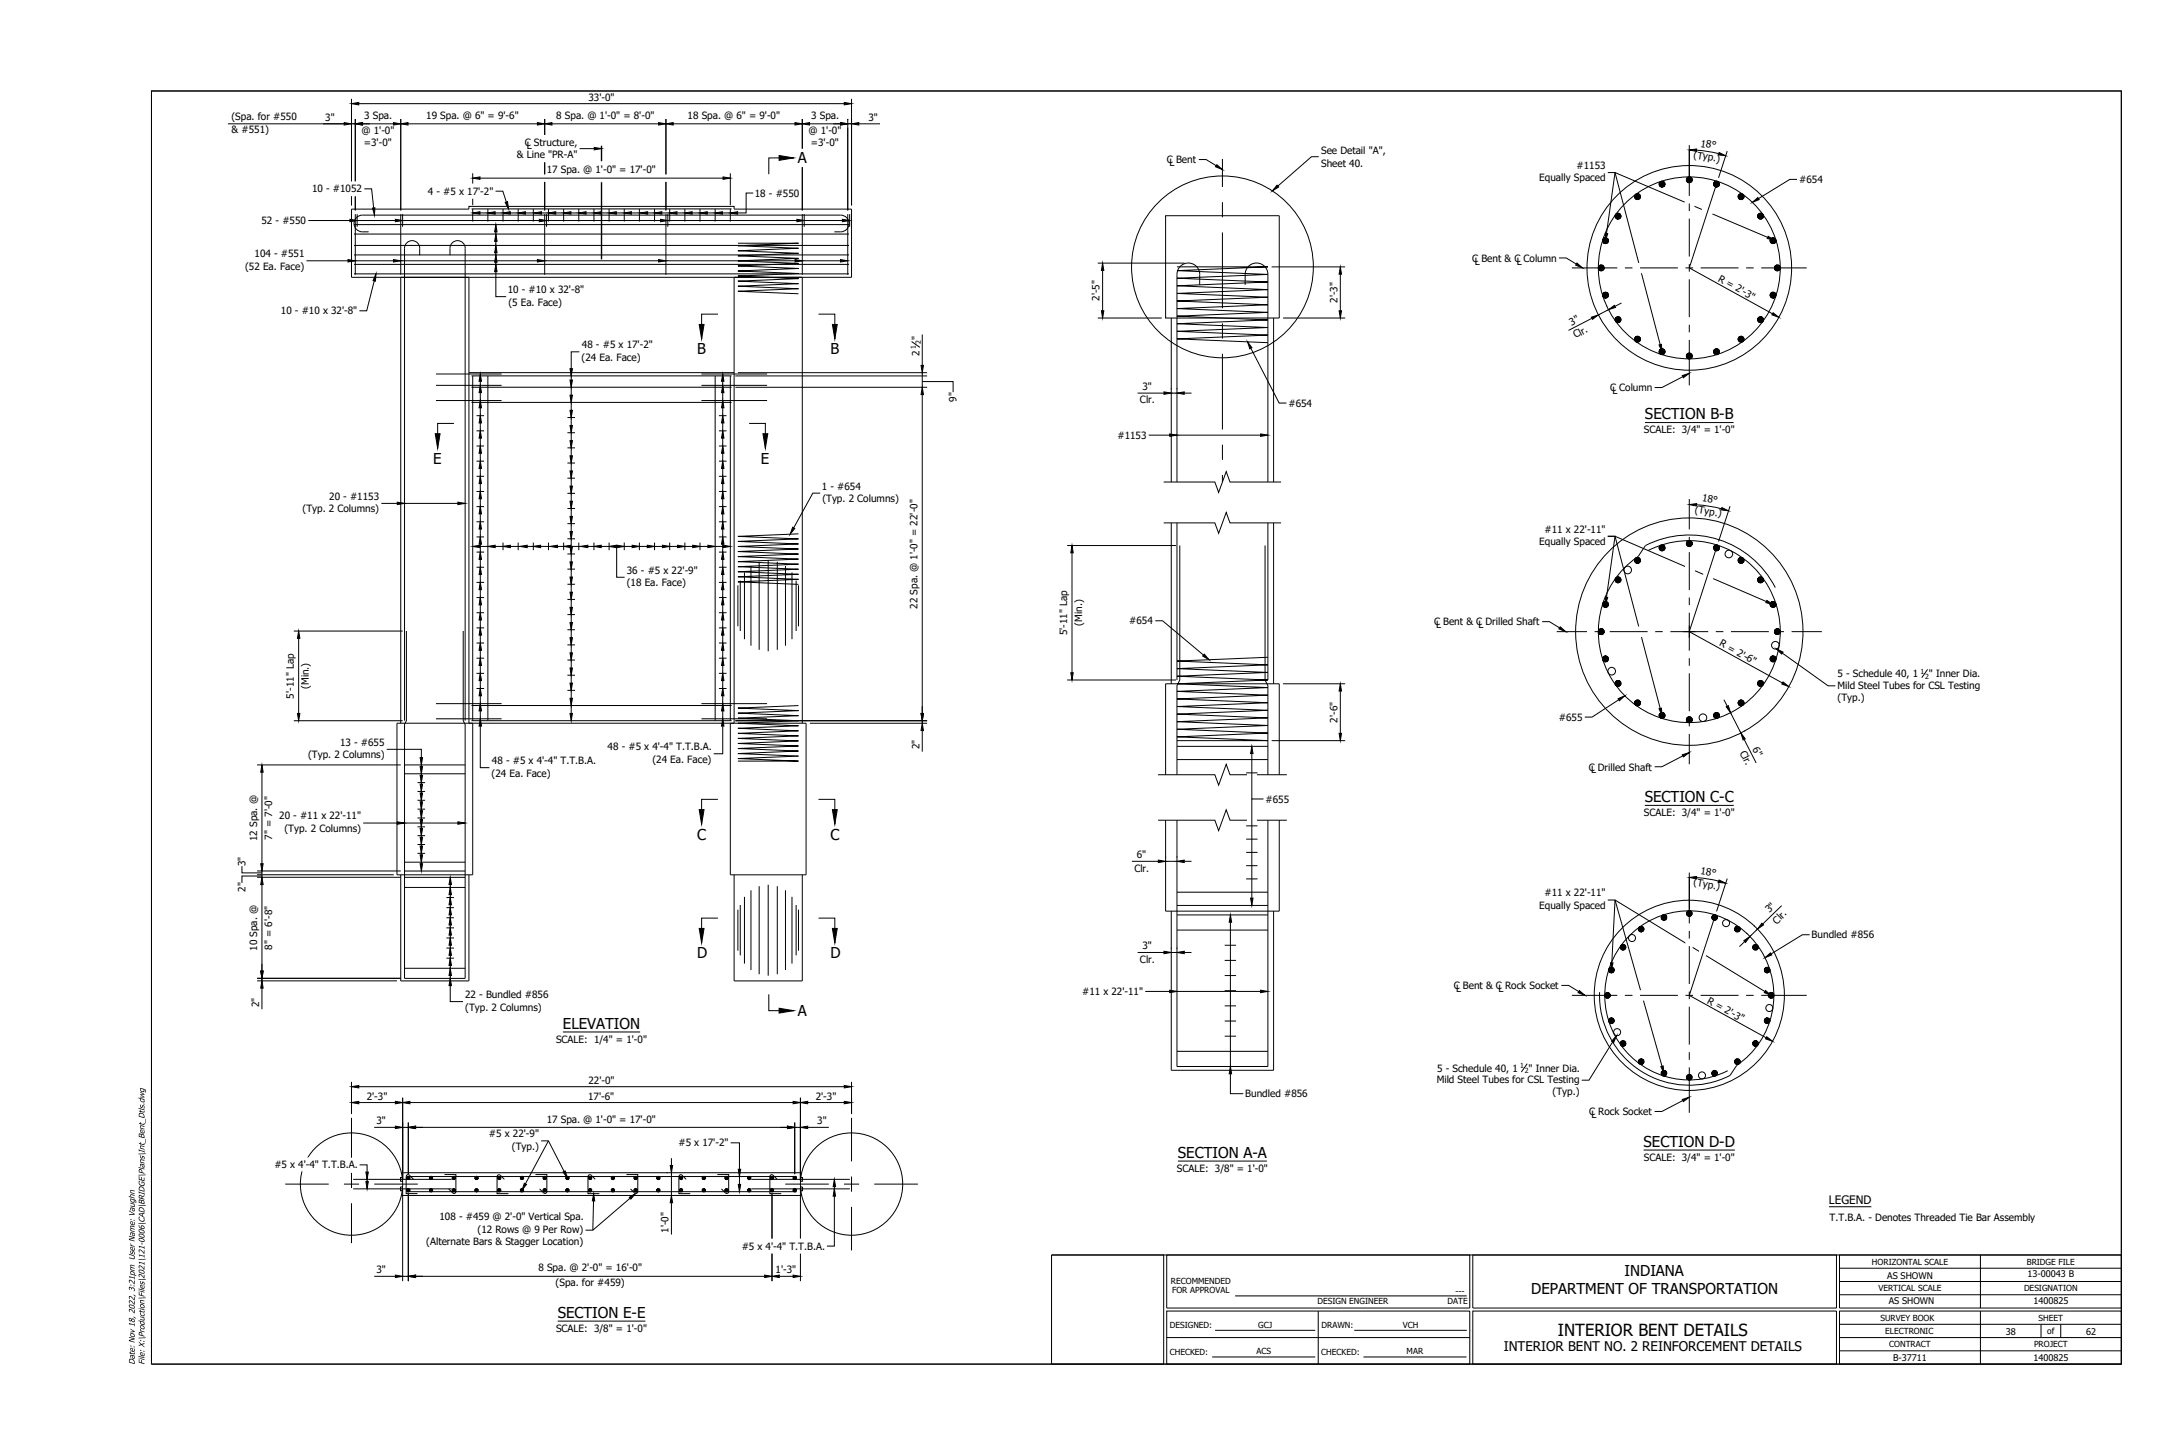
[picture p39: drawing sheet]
<svg xmlns="http://www.w3.org/2000/svg" width="914mm" height="610mm" viewBox="0 0 914 610" stroke-linecap="round" stroke-linejoin="round" font-family="sans-serif">
<defs><g id="words">
<text font-size="7" x="652.9" y="559.7">INTERIOR BENT DETAILS</text>
<g font-size="6.3">
<text x="334.4" y="68.5">A</text>
<text x="292.1" y="148.5">B</text>
<text x="348" y="148.5">B</text>
<text x="689.4" y="175.7">SECTION B-B</text>
<text x="181.5" y="194.3">E</text>
<text x="318.9" y="194.3">E</text>
<text x="689.3" y="336.1">SECTION C-C</text>
<text x="292.1" y="351.8">C</text>
<text x="348" y="351.8">C</text>
<text x="292.1" y="401.6">D</text>
<text x="348" y="401.6">D</text>
<text x="334.4" y="425.7">A</text>
<text x="235.9" y="431.1">ELEVATION</text>
<text x="493.6" y="485.2">SECTION A-A</text>
<text x="688.8" y="480.5">SECTION D-D</text>
<text x="680.8" y="534.7">INDIANA</text>
<text x="641.7" y="542.2">DEPARTMENT OF TRANSPORTATION</text>
<text x="233.7" y="552.2">SECTION E-E</text>
</g>
<text font-size="5.6" x="630.2" y="566.1">INTERIOR BENT NO. 2 REINFORCEMENT DETAILS</text>
<text font-size="4.9" x="766.5" y="504.6">LEGEND</text>
<g font-size="4.2">
<text x="246.6" y="42.2">33'-0&quot;</text>
<text x="97" y="50.4">(Spa. for #550</text>
<text x="136.3" y="50.7">3&quot;</text>
<text x="152.7" y="49.9">3 Spa.</text>
<text x="178.6" y="49.9">19 Spa. @ 6&quot; = 9'-6&quot;</text>
<text x="233.1" y="49.9">8 Spa. @ 1'-0&quot; = 8'-0&quot;</text>
<text x="288.2" y="49.9">18 Spa. @ 6&quot; = 9'-0&quot;</text>
<text x="340" y="49.9">3 Spa.</text>
<text x="363.9" y="50.7">3&quot;</text>
<text x="97.1" y="55.6">&amp; #551)</text>
<text x="151.5" y="56.1">@ 1'-0&quot;</text>
<text x="338.8" y="56.1">@ 1'-0&quot;</text>
<text x="152.5" y="61.2">=3'-0&quot;</text>
<text x="219.9" y="61.2">C Structure,</text>
<text x="220.8" y="62.6">L</text>
<text x="339.8" y="61.2">=3'-0&quot;</text>
<text x="553.6" y="64.6">See Detail &quot;A&quot;,</text>
<text x="712.5" y="61.4" transform="rotate(9 712.5 61.4)">18°</text>
<text x="216.6" y="66.4">&amp; Line &quot;PR-A&quot;</text>
<text x="489" y="68.4">C Bent</text>
<text x="490.1" y="69.7">L</text>
<text x="553.6" y="69.8">Sheet 40.</text>
<text x="660.7" y="70.8">#1153</text>
<text x="709.5" y="66.2" transform="rotate(9 709.5 66.2)">(Typ.)</text>
<text x="229.1" y="72.6">17 Spa. @ 1'-0&quot; = 17'-0&quot;</text>
<text x="645.1" y="76">Equally Spaced</text>
<text x="754" y="76.7">#654</text>
<text x="130.8" y="80.6">10 - #1052</text>
<text x="179.3" y="81.6">4 - #5 x 17'-2&quot;</text>
<text x="316.3" y="82.4">18 - #550</text>
<text x="109.6" y="93.9">52 - #550</text>
<text x="106.7" y="107.8">104 - #551</text>
<text x="102.7" y="113">(52 Ea. Face)</text>
<text x="616.9" y="109.6">C Bent &amp; C Column</text>
<text x="618" y="110.9">L</text>
<text x="635.7" y="110.9">L</text>
<text x="719.7" y="117.7" transform="rotate(29 719.7 117.7)">R = 2'-3&quot;</text>
<text x="212.8" y="122.8">10 - #10 x 32'-8&quot;</text>
<text x="117.7" y="131.7">10 - #10 x 32'-8&quot;</text>
<text x="213" y="128">(5 Ea. Face)</text>
<text x="460.8" y="126.1" transform="rotate(-90 460.8 126.1)">2'-5&quot;</text>
<text x="560.5" y="126.9" transform="rotate(-90 560.5 126.9)">2'-3&quot;</text>
<text x="658.6" y="136.4" transform="rotate(-27 658.6 136.4)">3&quot;</text>
<text x="385.3" y="142.5" transform="rotate(-90 385.3 142.5)">&quot;</text>
<text x="660.2" y="141.8" transform="rotate(-27 660.2 141.8)">Clr.</text>
<text x="243.9" y="145.9">48 - #5 x 17'-2&quot;</text>
<text x="385.3" y="149.3" transform="rotate(-90 385.3 149.3)">2</text>
<text x="243.7" y="151.2">(24 Ea. Face)</text>
<text x="478.8" y="163.4">3&quot;</text>
<text x="674.7" y="163.9">C Column</text>
<text x="675.8" y="165.2">L</text>
<text x="400.9" y="168.4" transform="rotate(-90 400.9 168.4)">9&quot;</text>
<text x="477.7" y="169">Clr.</text>
<text x="539.9" y="170.4">#654</text>
<text x="468.3" y="183.8">#1153</text>
<text x="688.9" y="181.6">SCALE: 3/4&quot; = 1'-0&quot;</text>
<text x="138" y="209.4">20 - #1153</text>
<text x="344.4" y="205.1">1 - #654</text>
<text x="126.8" y="214.7">(Typ. 2 Columns)</text>
<text x="344.6" y="210.4">(Typ. 2 Columns)</text>
<text x="710.1" y="214.8" transform="rotate(9 710.1 214.8)">(Typ.)</text>
<text x="713.1" y="210" transform="rotate(9 713.1 210)">18°</text>
<text x="647.3" y="223.2">#11 x 22'-11&quot;</text>
<text x="645.1" y="228.4">Equally Spaced</text>
<text x="262.7" y="245.6">(18 Ea. Face)</text>
<text x="262.7" y="240.4">36 - #5 x 22'-9&quot;</text>
<text x="384.5" y="255" transform="rotate(-90 384.5 255)">22 Spa. @ 1'-0&quot; = 22'-0&quot;</text>
<text x="453.5" y="262.2" transform="rotate(-90 453.5 262.2)">(Min.)</text>
<text x="473.2" y="261.6">#654</text>
<text x="600.9" y="262">C Bent &amp; C Drilled Shaft</text>
<text x="601.9" y="263.3">L</text>
<text x="619.5" y="263.3">L</text>
<text x="447.3" y="266.2" transform="rotate(-90 447.3 266.2)">5'-11&quot; Lap</text>
<text x="720.3" y="270.4" transform="rotate(29 720.3 270.4)">R = 2'-6&quot;</text>
<text x="770" y="283.7">5 - Schedule 40, 1</text>
<text x="808.4" y="283.7">&quot; Inner Dia.</text>
<text x="123.2" y="292.7" transform="rotate(-90 123.2 292.7)">5'-11&quot; Lap</text>
<text x="129.4" y="288.7" transform="rotate(-90 129.4 288.7)">(Min.)</text>
<text x="770" y="288.5">Mild Steel Tubes for CSL Testing</text>
<text x="770.1" y="293.7">(Typ.)</text>
<text x="560.5" y="302.7" transform="rotate(-90 560.5 302.7)">2'-6&quot;</text>
<text x="653.3" y="301.9">#655</text>
<text x="129.1" y="317.7">(Typ. 2 Columns)</text>
<text x="142.5" y="312.5">13 - #655</text>
<text x="254.6" y="314.3">48 - #5 x 4'-4&quot; T.T.B.A.</text>
<text x="385.3" y="314" transform="rotate(-90 385.3 314)">2&quot;</text>
<text x="729" y="315.3" transform="rotate(63 729 315.3)">Clr.</text>
<text x="734.3" y="313.8" transform="rotate(63 734.3 313.8)">6&quot;</text>
<text x="206.2" y="320.2">48 - #5 x 4'-4&quot; T.T.B.A.</text>
<text x="273.4" y="319.6">(24 Ea. Face)</text>
<text x="665.8" y="322.8">C Drilled Shaft</text>
<text x="206" y="325.4">(24 Ea. Face)</text>
<text x="666.7" y="324.1">L</text>
<text x="530.3" y="336.3">#655</text>
<text x="688.9" y="341.9">SCALE: 3/4&quot; = 1'-0&quot;</text>
<text x="117" y="343.3">20 - #11 x 22'-11&quot;</text>
<text x="107.8" y="352.4" transform="rotate(-90 107.8 352.4)">12 Spa. @</text>
<text x="114" y="351.8" transform="rotate(-90 114 351.8)">7&quot; = 7'-0&quot;</text>
<text x="119.2" y="348.6">(Typ. 2 Columns)</text>
<text x="476.4" y="359.6">6&quot;</text>
<text x="102.9" y="362.8" transform="rotate(-90 102.9 362.8)">3&quot;</text>
<text x="475.4" y="365.1">Clr.</text>
<text x="709.5" y="371" transform="rotate(9 709.5 371)">(Typ.)</text>
<text x="712.5" y="366.2" transform="rotate(9 712.5 366.2)">18°</text>
<text x="102.9" y="373.7" transform="rotate(-90 102.9 373.7)">2&quot;</text>
<text x="647.3" y="375.6">#11 x 22'-11&quot;</text>
<text x="645.1" y="380.8">Equally Spaced</text>
<text x="741.5" y="382.7" transform="rotate(-44 741.5 382.7)">3&quot;</text>
<text x="744.6" y="387.4" transform="rotate(-44 744.6 387.4)">Clr.</text>
<text x="759.2" y="393.2">Bundled #856</text>
<text x="107.8" y="398.4" transform="rotate(-90 107.8 398.4)">10 Spa. @</text>
<text x="114" y="397.8" transform="rotate(-90 114 397.8)">8&quot; = 6'-8&quot;</text>
<text x="478.8" y="397.8">3&quot;</text>
<text x="477.7" y="403.3">Clr.</text>
<text x="194.9" y="418.2">22 - Bundled #856</text>
<text x="453.5" y="416.9">#11 x 22'-11&quot;</text>
<text x="609.2" y="414.4">C Bent &amp; C Rock Socket</text>
<text x="610.2" y="415.7">L</text>
<text x="627.9" y="415.7">L</text>
<text x="108.6" y="421.9" transform="rotate(-90 108.6 421.9)">2&quot;</text>
<text x="194.9" y="423.4">(Typ. 2 Columns)</text>
<text x="715.2" y="420.1" transform="rotate(29 715.2 420.1)">R = 2'-3&quot;</text>
<text x="233" y="436.9">SCALE: 1/4&quot; = 1'-0&quot;</text>
<text x="602.2" y="448.9">5 - Schedule 40, 1</text>
<text x="640.6" y="448.9">&quot; Inner Dia.</text>
<text x="246.6" y="454">22'-0&quot;</text>
<text x="602.1" y="453.7">Mild Steel Tubes for CSL Testing</text>
<text x="153.7" y="460.7">2'-3&quot;</text>
<text x="246.5" y="460.7">17'-6&quot;</text>
<text x="341.8" y="460.7">2'-3&quot;</text>
<text x="521.8" y="459.8">Bundled #856</text>
<text x="650.6" y="459">(Typ.)</text>
<text x="666" y="467.2">C Rock Socket</text>
<text x="157.8" y="471.1">3&quot;</text>
<text x="229.1" y="470.3">17 Spa. @ 1'-0&quot; = 17'-0&quot;</text>
<text x="342.5" y="471.1">3&quot;</text>
<text x="667" y="468.5">L</text>
<text x="204.9" y="476.5">#5 x 22'-9&quot;</text>
<text x="214.5" y="481.7">(Typ.)</text>
<text x="284.3" y="480.3">#5 x 17'-2&quot;</text>
<text x="115" y="489.5">#5 x 4'-4&quot; T.T.B.A.</text>
<text x="493.2" y="491">SCALE: 3/8&quot; = 1'-0&quot;</text>
<text x="688.9" y="486.3">SCALE: 3/4&quot; = 1'-0&quot;</text>
<text x="184.2" y="511.3">108 - #459 @ 2'-0&quot; Vertical Spa.</text>
<text x="766.7" y="511.8">T.T.B.A. - Denotes Threaded Tie Bar Assembly</text>
<text x="178.6" y="521.8">(Alternate Bars &amp; Stagger Location)</text>
<text x="200.1" y="516.6">(12 Rows @ 9 Per Row)</text>
<text x="280.1" y="516.5" transform="rotate(-90 280.1 516.5)">1'-0&quot;</text>
<text x="310.8" y="523.6">#5 x 4'-4&quot; T.T.B.A.</text>
<text x="157.8" y="533.5">3&quot;</text>
<text x="225.6" y="532.7">8 Spa. @ 2'-0&quot; = 16'-0&quot;</text>
<text x="325" y="533.5">1'-3&quot;</text>
<text x="232.8" y="539">(Spa. for #459)</text>
<text x="233" y="558">SCALE: 3/8&quot; = 1'-0&quot;</text>
</g>
<g font-size="4.1">
<text x="56.4" y="571.8" transform="rotate(-90 56.4 571.8)">Date: Nov 18, 2022, 3:21pm User Name: Vaughn</text>
<text x="60.5" y="571.8" transform="rotate(-90 60.5 571.8)">File: X:\Production\Files\2021\121-0006\CAD\BRIDGE\Plans\Int_Bent_Dtls.dwg</text>
</g>
<g font-size="3.8">
<text x="790.9" y="535.7">AS SHOWN</text>
<text x="849.7" y="535.2">13-00043 B</text>
<text x="791.5" y="546.5">AS SHOWN</text>
<text x="852.1" y="546.2">1400825</text>
<text x="840.5" y="559.4">38</text>
<text x="874.2" y="559.2">62</text>
<text x="793.3" y="570.2">B-37711</text>
<text x="852.1" y="570.2">1400825</text>
</g>
<g font-size="3.5">
<text x="784.5" y="529.8">HORIZONTAL SCALE</text>
<text x="849.4" y="529.8">BRIDGE FILE</text>
<text x="490.7" y="537.9">RECOMMENDED</text>
<text x="491.2" y="541.7">FOR APPROVAL</text>
<text x="610" y="542.1">---</text>
<text x="787.2" y="541">VERTICAL SCALE</text>
<text x="848.2" y="541">DESIGNATION</text>
<text x="552.1" y="546.2">DESIGN ENGINEER</text>
<text x="606.6" y="546.2">DATE</text>
<text x="490.2" y="556.6">DESIGNED:</text>
<text x="527.2" y="556.3">GCJ</text>
<text x="553.8" y="556.6">DRAWN:</text>
<text x="587.8" y="556.3">VCH</text>
<text x="788" y="553.3">SURVEY BOOK</text>
<text x="854.3" y="553.3">SHEET</text>
<text x="790.1" y="559.1">ELECTRONIC</text>
<text x="857.9" y="558.9">of</text>
<text x="490.2" y="567.7">CHECKED:</text>
<text x="526.5" y="567.3">ACS</text>
<text x="553.7" y="567.7">CHECKED:</text>
<text x="589.5" y="567.3">MAR</text>
<text x="791.7" y="564.5">CONTRACT</text>
<text x="852.4" y="564.5">PROJECT</text>
</g>
<g font-size="2.9">
<text x="383.8" y="146" transform="rotate(-90 383.8 146)">1</text>
<text x="385.9" y="144.1" transform="rotate(-90 385.9 144.1)">2</text>
<text x="804.8" y="282.2">1</text>
<text x="806.7" y="284.4">2</text>
<text x="637.1" y="447.4">1</text>
<text x="639" y="449.6">2</text>
</g>
</g></defs>
<!-- layer: P_BR-Pier -->
<g fill="none" stroke="#000" stroke-width=".42">
<path d="M147.3 87.6h49.2v-1.1h111.1v1.1h49.2v28.6h-209.5zM488.5 90.4h47.6v42.8h-47.6zM167.9 116.2v186.8M196.5 116.2v186.8M307.6 116.2v186.8M336.2 116.2v186.8M490.8 133.2v68.8M533.7 133.2v68.8M196.5 156.1h111.1M490.8 219.1v67.4M533.7 219.1v67.4M198.1 303v63.5h-31.8v-63.5h171.5v63.5h-31.8v-63.5"/>
<path d="M488.5 324.6v-38.1h47.6v38.1M488.5 343.6v38.1h47.6v-38.1M167.9 366.5v44.5h28.6v-44.5M307.6 366.5v44.5h28.6v-44.5M490.8 381.7v66.7h42.9v-66.7M168.2 491.3h167.8M168.2 500.9h167.8"/>
<circle cx="707.9" cy="112.2" r="42.9"/>
<circle cx="707.9" cy="264.6" r="47.6"/>
<circle cx="707.9" cy="417" r="39.9"/>
<circle cx="147.3" cy="496.1" r="21.4"/>
<circle cx="356.9" cy="496.1" r="21.4"/>
</g>
<!-- layer: P_BR-Reinforcing Plain -->
<g fill="none" stroke="#000" stroke-width=".42">
<path d="M148.4 94.1h207.4M148.4 98.1h207.4M148.9 89.7v25.4M149.7 89.7v5.3M151.8 90.1h200.5a3.5 3.5 0 0 1 3.5 3.5 3.5 3.5 0 0 1-3.5 3.5h-2.6M151.8 97.1h2.7M151.9 90.1a3.5 3.5 0 0 0-3.5 3.5 3.5 3.5 0 0 0 3.5 3.5M167.9 89.7v25.4M168.7 89.7v5.3M197.6 87.5h109M198.1 87.5v5.3M204.4 87.5v5.3"/>
<path d="M210.8 87.5v5.3M217.1 87.5v5.3M223.5 87.5v5.3M228.3 89.7v25.4M229 89.7v5.3M229.8 87.5v5.3M236.2 87.5v5.3M242.5 87.5v5.3M248.9 87.5v5.3M255.2 87.5v5.3M261.6 87.5v5.3M267.9 87.5v5.3"/>
<path d="M274.3 87.5v5.3M279.1 89.7v25.4M279.9 89.7v5.3M280.6 87.5v5.3M287 87.5v5.3M293.3 87.5v5.3M299.7 87.5v5.3M306 87.5v5.3M336.2 89.7v25.4M337 89.7v5.3M355.3 89.7v25.4M356.1 89.7v5.3"/>
<path d="M148.4 102.8h207.4M148.4 106.8h207.4M148.4 110.8h207.4M148.4 114.7h207.4M175.9 106.9a6.3 6.3 0 0 0-.5-4.7 3.2 3.2 0 0 0-3.6-1.2 3.2 3.2 0 0 0-2.3 3v197.9M188.6 106.9a6.4 6.4 0 0 1 .5-4.7 3.2 3.2 0 0 1 3.6-1.2 3.2 3.2 0 0 1 2.2 3v197.9M502.8 119.4v-4.4a4.8 4.8 0 0 0-4.8-4.8 4.8 4.8 0 0 0-4.8 4.8v87M521.8 119.4v-4.4a4.8 4.8 0 0 1 4.8-4.8 4.8 4.8 0 0 1 4.7 4.8v87M182.7 156.7h27.5M197.6 157.5h109M198.1 157.5v144.4M204.4 157.5v144.4"/>
<path d="M293.9 156.7h27.6M299.7 157.5v144.4M306 157.5v144.4M182.7 167.8h27.5M182.7 161.5h27.5M197.6 168.6h109M197.6 162.2h109M199.7 174.2h3.2M237.8 174.9h3.2M293.9 167.8h27.6M293.9 161.5h27.6M301.3 174.2h3.2"/>
<path d="M199.7 199.6h3.2M199.7 193.2h3.2M199.7 186.9h3.2M199.7 180.5h3.2M237.8 194h3.2M237.8 187.6h3.2M237.8 181.3h3.2M301.3 199.6h3.2M301.3 193.2h3.2M301.3 186.9h3.2M301.3 180.5h3.2M199.7 218.6h3.2"/>
<path d="M199.7 212.3h3.2M199.7 205.9h3.2M237.8 219.4h3.2M237.8 213h3.2M237.8 206.7h3.2M237.8 200.3h3.2M301.3 218.6h3.2M301.3 212.3h3.2M301.3 205.9h3.2M493.2 219.1v65.8M531.3 219.1v65.8M199.7 237.7h3.2"/>
<path d="M199.7 231.3h3.2M199.7 225h3.2M210.8 227.3v3.2M217.1 227.3v3.2M223.5 227.3v3.2M229.8 227.3v3.2M236.2 227.3v3.2M237.8 238.4h3.2M237.8 232.1h3.2M237.8 225.7h3.2M242.5 227.3v3.2M248.9 227.3v3.2"/>
<path d="M255.2 227.3v3.2M261.6 227.3v3.2M267.9 227.3v3.2M274.3 227.3v3.2M280.6 227.3v3.2M287 227.3v3.2M293.3 227.3v3.2M301.3 237.7h3.2M301.3 231.3h3.2M301.3 225h3.2M312 239.8v28M314.7 237.1v33.4"/>
<path d="M318.1 235.4v36.9M321.9 234.8v38.1M325.7 235.4v36.9M329.2 237.1v33.4M331.9 239.8v28M494.4 228.5v56.4l-1.2 2.4v37.3M530.1 228.5v56.4l1.2 2.4v37.3M690.6 230.7a38.1 38.1 0 0 1 55.4 34.3 38.1 38.1 0 0 1-56.1 33.2 38.1 38.1 0 0 1-3.4-65.1l3-4.5a40.5 40.5 0 0 1 54.5 17.6M199.7 256.7h3.2M199.7 250.4h3.2M199.7 244h3.2M237.8 257.5h3.2"/>
<path d="M237.8 251.1h3.2M237.8 244.8h3.2M301.3 256.7h3.2M301.3 250.4h3.2M301.3 244h3.2M309.2 245.2v17.2M310.2 243.3v21.1M333.6 243.3v21.1M334.6 245.2v17.2M170.3 264.4v37.5l-.8 1.6v106.4h25.4v-106.4l-.8-1.6v-37.5M199.7 275.8h3.2M199.7 269.4h3.2"/>
<path d="M199.7 263.1h3.2M237.8 276.5h3.2M237.8 270.2h3.2M237.8 263.8h3.2M301.3 275.8h3.2M301.3 269.4h3.2M301.3 263.1h3.2M182.7 294.8h27.5M197.6 295.6h109M199.7 288.5h3.2M199.7 282.1h3.2M237.8 289.2h3.2"/>
<path d="M237.8 282.9h3.2M293.9 294.8h27.6M301.3 288.5h3.2M301.3 282.1h3.2M182.7 301.2h27.5M197.6 301.9h109M293.9 301.2h27.6M493.2 318.2h38.1M493.2 312.7h38.1M169.5 324.2h25.4M169.5 320.5h25.4M175 339h3.1"/>
<path d="M175 335.3h3.1M175 331.6h3.1M175 327.9h3.1M522.2 323.8h4.8M175 357.5h3.1M175 353.8h3.1M175 350.1h3.1M175 346.4h3.1M175 342.7h3.1M493.2 343.6v103.2h38.1v-103.2M522.2 357.1h4.8M522.2 351.6h4.8"/>
<path d="M522.2 346h4.8M169.5 364.9h25.4M169.5 361.2h25.4M169.5 367.6h25.4M169.5 371.8h25.4M187.1 376h3.1M310.2 379.2v21.1M312 375.8v27.9M314.7 373v33.4M318.1 371.3v36.9M321.9 370.7v38.1M325.7 371.3v36.9"/>
<path d="M329.2 373v33.4M331.9 375.8v27.9M333.6 379.2v21.1M493.2 379.3h38.1M493.2 373.8h38.1M522.2 368.2h4.8M522.2 362.7h4.8M187.1 397.2h3.1M187.1 393h3.1M187.1 388.7h3.1M187.1 384.5h3.1M187.1 380.3h3.1"/>
<path d="M309.2 381.1v17.2M334.6 381.1v17.2M493.2 383.3h38.1M493.2 389.7h38.1M513.2 396h4.8M169.5 405.7h25.4M187.1 401.4h3.1M513.2 415.1h4.8M513.2 408.7h4.8M513.2 402.4h4.8M670.3 415.7a37.6 37.6 0 0 0 54.7 34.9l2.8-4.3a35.4 35.4 0 0 0-3.2-60.5 35.4 35.4 0 0 0-52.1 30.9 35.4 35.4 0 0 0 51.5 31.9M513.2 434.1h4.8"/>
<path d="M513.2 427.8h4.8M513.2 421.4h4.8M493.2 440.5h38.1M148 494.1h41.3M148 498.1h41.3M167.8 493.3h.8v1.6h-.8zM167.8 497.3h.8v1.6h-.8zM170.3 499.3h163.5M170.3 492.9h163.5M173.2 494.1l-1.9-1.9h-.6l-.4 .4-.1 7.5h4.8M186.3 492.1h4.8l-.1 7.4-.4 .5h-.6l-2-1.9M211.3 494.1l-1.9-1.9h-.6l-.4 .5-.1 7.4h4.8"/>
<path d="M224.4 492.1h4.8l-.1 7.4-.4 .5h-.6l-2-1.9M249.4 494.1l-1.9-1.9h-.6l-.4 .5-.1 7.4h4.8M262.5 492.1h4.8l-.1 7.4-.4 .5h-.6l-2-1.9M287.5 494.1l-1.9-1.9h-.6l-.4 .5-.1 7.4h4.8M300.6 492.1h4.8l-.1 7.4-.4 .5h-.6l-2-1.9M314.9 494.1h41.3M314.9 498.1h41.3M325.6 494.1l-1.9-1.9h-.6l-.4 .5-.1 7.4h4.8M335.5 493.3h.8v1.6h-.8zM335.5 497.3h.8v1.6h-.8z"/>
<circle cx="707.9" cy="112.2" r="38.1"/>
<circle cx="682.1" cy="238.8" r="1.6"/>
<circle cx="724.5" cy="232.1" r="1.6"/>
<circle cx="744" cy="270.4" r="1.6"/>
<circle cx="675.4" cy="281.2" r="1.6"/>
<circle cx="713.6" cy="300.7" r="1.6"/>
<circle cx="683.9" cy="393" r="1.47"/>
<circle cx="723.3" cy="386.8" r="1.47"/>
<circle cx="677.7" cy="432.4" r="1.47"/>
<circle cx="741.5" cy="422.3" r="1.47"/>
<circle cx="713.2" cy="450.6" r="1.47"/>
</g>
<!-- layer: P_BR-Reinforcing Plain_Spiral -->
<path d="M309.2 101.9h25.4l-25.4 1.1 25.4 1-25.4 1.1 25.4 1-25.4 1.1 25.4 1-25.4 1.1 25.4 1.1-25.4 1 25.4 1.1-25.4 1 25.4 1.1-25.4 1.1 25.4 1-25.4 1.1 25.4 1.1-25.4 1 25.4 1.1-25.4 1 25.4 1.1M493.2 111.8h38.1l-38.1 1.6 38.1 1.6-38.1 1.6 38.1 1.6-38.1 1.5 38.1 1.6-38.1 1.6 38.1 1.6-38.1 1.6 38.1 1.6-38.1 1.6 38.1 1.6-38.1 1.6 38.1 1.5-38.1 1.6 38.1 1.6-38.1 1.6 38.1 1.6-38.1 1.6 38.1 1.6M334.6 223.7l-25.4 1 25.4 1.1-25.4 1 25.4 1.1-25.4 1.1 25.4 1-25.4 1.1 25.4 1-25.4 1.1 25.4 1.1-25.4 1 25.4 1.1-25.4 1 25.4 1.1-25.4 1 25.4 1.1-25.4 1.1 25.4 1-25.4 1.1 25.4 1M531.3 275.4l-38.1 1.6 38.1 1.6-38.1 1.5 38.1 1.6-38.1 1.6 38.1 1.6-38.1 1.6 38.1 1.6-38.1 1.6 38.1 1.6-38.1 1.5 38.1 1.6-38.1 1.6 38.1 1.6-38.1 1.6 38.1 1.6-38.1 1.6 38.1 1.6-38.1 1.5 38.1 1.6-38.1 1.6 38.1 1.6h-38.1M334.6 295.6l-25.4 1.1 25.4 1-25.4 1.1 25.4 1-25.4 1.1 25.4 1.1-25.4 1 25.4 1.1-25.4 1 25.4 1.1-25.4 1.1 25.4 1-25.4 1.1 25.4 1-25.4 1.1 25.4 1-25.4 1.1 25.4 1.1-25.4 1 25.4 1.1-25.4 1 25.4 1.1h-25.4" fill="none" stroke="#000" stroke-width=".42"/>
<!-- layer: P_BR-Bridge -->
<path d="M512.3 66.6v11.7M512.3 84.7v6.3M512.3 97.4v31.8M512.3 135.5v6.4M512.3 148.2v31.8M512.3 186.3v6.4M512.3 199v3" fill="none" stroke="#000" stroke-width=".42"/>
<!-- layer: O-ALGN-PR-A -->
<path d="M252.1 61.1v47.6" fill="none" stroke="#000" stroke-width=".59"/>
<!-- layer: P_BR-Reinforcing Plain -->
<g fill="#000" stroke="#000" stroke-width=".42">
<path d="M170.6 493.3l.5 .2h-.6zM171.1 498.7h.6v.2zM180.1 493.3l.5 .2h-.6zM180.6 498.7h.6v.2zM189.6 493.3l.6 .2h-.6zM190.2 498.7h.6l-.1 .2zM199.1 493.3l.6 .2h-.6zM199.7 498.7h.6l-.1 .2zM208.7 493.3l.5 .2h-.6zM209.2 498.7h.6v.2zM218.2 493.3l.5 .2h-.6zM218.7 498.7h.6v.2z"/>
<path d="M227.7 493.3l.6 .2h-.6zM228.3 498.7h.6l-.1 .2zM237.2 493.3l.6 .2h-.6zM237.8 498.7h.6l-.1 .2zM246.8 493.3l.5 .2h-.6zM247.3 498.7h.6v.2zM256.3 493.3l.5 .2h-.6zM256.8 498.7h.6v.2zM265.8 493.3l.6 .2h-.6zM266.4 498.7h.6l-.1 .2zM275.3 493.3l.6 .2h-.6zM275.9 498.7h.6l-.1 .2z"/>
<path d="M284.9 493.3l.5 .2h-.6zM285.4 498.7h.6v.2zM294.4 493.3l.5 .2h-.6zM294.9 498.7h.6v.2zM303.9 493.3l.6 .2h-.6zM304.5 498.7h.6l-.1 .2zM313.4 493.3l.6 .2h-.6zM314 498.7h.6l-.1 .2zM323 493.3l.5 .2h-.6zM323.5 498.7h.6v.2zM332.5 493.3l.5 .2h-.6zM333 498.7h.6v.2z"/>
<path d="M695.4 77.5l.1 .3 1-.7zM695.5 77.8l1-.7-.8 .9zM696.5 77.1l-.8 .9 .3 .2z"/>
<path d="M695.5 76.6l-.2 .3 1.2 .2zM695.3 76.9l1.2 .2-1.2 .1zM695.3 77.2l.1 .3 1.1-.4z"/>
<path d="M696.5 77.1l-.5 1.1 .3 .1zM696.5 77.1l.1 1.2h-.3zM696.5 77.1l.1 1.2h.3z"/>
<path d="M695.9 76.2l.6 .9-.4-1.1zM695.6 76.3l.3-.1 .6 .9zM695.6 76.3l-.1 .3 1 .5z"/>
<path d="M696.5 77.1l.4 1.2 .3-.2zM696.5 77.1l.9 .8-.2 .2zM696.5 77.1l.9 .8 .2-.2z"/>
<path d="M696.7 76l-.2 1.1 .5-1zM696.4 75.9l.3 .1-.2 1.1zM696.1 76l.4 1.1-.1-1.2z"/>
<path d="M696.5 77.1l1.1 .6 .1-.3zM696.5 77.1h1.2v.3zM696.5 77.1h1.2l-.1-.3z"/>
<path d="M696.5 77.1l1.1-.3-.1-.3zM697.3 76.2l.2 .3-1 .6zM697 76.1l-.5 1 .8-.9z"/>
<path d="M706.7 75.4l.1 .2 1.1-.3zM706.8 75.6l1.1-.3-1 .6zM706.9 75.9l.2 .3 .8-.9z"/>
<path d="M707.1 74.5l-.2 .2 1 .6zM706.9 74.7l1 .6-1.1-.3zM706.8 75l-.1 .4 1.2-.1z"/>
<path d="M707.9 75.3l-.8 .9 .2 .2zM707.9 75.3l-.3 1.2-.3-.1zM707.9 75.3l-.3 1.2h.3z"/>
<path d="M707.6 74.2l.3 1.1v-1.2zM707.3 74.3l.3-.1 .3 1.1zM707.1 74.5l.8 .8-.6-1z"/>
<path d="M707.9 75.3v1.2h.3zM707.9 75.3l.6 1-.3 .2zM707.9 75.3l.6 1 .3-.1z"/>
<path d="M708.5 74.3l-.6 1 .8-.8zM708.2 74.2l.3 .1-.6 1zM707.9 74.1v1.2l.3-1.1z"/>
<path d="M707.9 75.3l.9 .9 .2-.3zM707.9 75.3l1.2 .3-.1 .3zM707.9 75.3l1.2 .3v-.3z"/>
<path d="M707.9 75.3h1.2v-.3zM707.9 75.3l1-.6 .2 .3zM708.7 74.5l-.8 .8 1-.6z"/>
<path d="M718.2 76.8l-.1 .3h1.2zM718.1 77.1h1.2l-1.1 .3zM718.2 77.4l.1 .3 1-.6z"/>
<path d="M718.3 77.7l.1 .2 .9-.8zM718.4 77.9l.9-.8-.6 1zM719.3 77.1l-.6 1 .3 .2z"/>
<path d="M718.5 76.3l.8 .8-.5-1zM718.5 76.3l.8 .8-1-.6zM718.3 76.5l-.1 .3 1.1 .3z"/>
<path d="M719.3 77.1l-.3 1.2h.3zM719.3 77.1l.3 1.2h-.3zM719.3 77.1l.3 1.2 .3-.1z"/>
<path d="M719.4 75.9l-.1 1.2 .4-1.1zM719.1 76l.3-.1-.1 1.2zM718.8 76.1l.5 1-.2-1.1z"/>
<path d="M719.3 77.1l.6 1.1 .2-.2zM719.3 77.1l1 .7-.2 .2zM719.3 77.1l1 .7 .2-.3z"/>
<path d="M719.3 77.1l1.1-.5-.2-.3zM720 76.1l.2 .2-.9 .8zM719.7 76l-.4 1.1 .7-1z"/>
<path d="M719.3 77.1l1.2 .4v-.3zM719.3 77.1l1.2-.2v.3zM719.3 77.1l1.2-.2-.1-.3z"/>
<path d="M672 100l.8 .8-.5-1zM672 100l.8 .8-1-.6zM671.8 100.2l-.1 .3 1.1 .3z"/>
<path d="M672.9 99.7l-.1 1.1 .4-1.1zM672.5 99.7h.4l-.1 1.1zM672.3 99.8l.5 1-.3-1.1z"/>
<path d="M676.9 90.7l.1 .3 1.1-.4zM677 91l1.1-.4-1 .7zM677.1 91.3l.3 .2 .7-.9z"/>
<path d="M677.1 89.9l-.2 .2 1.2 .5zM676.9 90.1l1.2 .5-1.2-.2zM676.9 90.4v.3l1.2-.1z"/>
<path d="M678.1 90.6l-.7 .9 .2 .2zM678.1 90.6l-.2 1.1h-.3zM678.1 90.6l-.2 1.1h.3z"/>
<path d="M677.6 89.5l.5 1.1-.2-1.2zM677.3 89.6l.3-.1 .5 1.1zM677.3 89.6l-.2 .3 1 .7z"/>
<path d="M678.1 90.6l.1 1.1 .4-.1zM678.1 90.6l.7 .9-.2 .1zM678.1 90.6l.7 .9 .2-.3z"/>
<path d="M678.5 89.4l-.4 1.2 .7-1zM678.2 89.4h.3l-.4 1.2zM677.9 89.4l.2 1.2 .1-1.2z"/>
<path d="M678.1 90.6l.9 .6 .2-.2zM678.1 90.6l1.1 .1v.3zM678.1 90.6l1.1 .1v-.3z"/>
<path d="M678.1 90.6l1.1-.2-.1-.3zM678.1 90.6l.9-.8 .1 .3zM678.8 89.6l-.7 1 .9-.8z"/>
<path d="M685 82.2v.3l1.2-.1zM685 82.5l1.2-.1-1.1 .4zM685.1 82.8l.2 .3 .9-.7z"/>
<path d="M685.3 83.1l.2 .2 .7-.9zM686.2 82.4l-.4 1.1-.3-.2zM686.2 82.4l-.4 1.1 .3 .1z"/>
<path d="M685.5 81.4l-.2 .2 .9 .8zM685.3 81.6l.9 .8-1.1-.5zM685.1 81.9l-.1 .3 1.2 .2z"/>
<path d="M686.2 82.4l-.1 1.2h.3zM686.2 82.4l.5 1.1-.3 .1zM686.2 82.4l.5 1.1 .2-.2z"/>
<path d="M686.1 81.2l.1 1.2 .2-1.2zM685.8 81.3l.3-.1 .1 1.2zM685.5 81.4l.7 1-.4-1.1z"/>
<path d="M686.2 82.4l.7 .9 .3-.2zM686.2 82.4l1.1 .4-.1 .3zM686.2 82.4l1.1 .4 .1-.2z"/>
<path d="M687 81.4l-.8 1 1-.7zM686.7 81.3l.3 .1-.8 1zM686.4 81.2l-.2 1.2 .5-1.1z"/>
<path d="M686.2 82.4l1.2 .2v-.3zM686.2 82.4l1.1-.5 .1 .4zM686.2 82.4l1.1-.5-.1-.2z"/>
<path d="M728.5 82.6v.3l1.1-.5zM728.5 82.9l1.1-.5-.9 .7zM728.7 83.1l.2 .3 .7-1z"/>
<path d="M728.6 81.7l-.1 .3 1.1 .4zM728.5 82l1.1 .4-1.2-.1zM728.4 82.3l.1 .3 1.1-.2z"/>
<path d="M729.6 82.4l-.7 1 .3 .1zM729.6 82.4l-.1 1.2-.3-.1zM729.6 82.4l-.1 1.2h.3z"/>
<path d="M729.1 81.3l.5 1.1-.2-1.2zM728.9 81.5l.2-.2 .5 1.1zM728.9 81.5l-.3 .2 1 .7z"/>
<path d="M729.6 82.4l.2 1.2 .3-.1zM729.6 82.4l.8 .9-.3 .2zM729.6 82.4l.8 .9 .2-.2z"/>
<path d="M730 81.3l-.4 1.1 .7-1zM729.7 81.2l.3 .1-.4 1.1zM729.4 81.2l.2 1.2 .1-1.2z"/>
<path d="M729.6 82.4l1 .7 .1-.3zM729.6 82.4l1.2 .1-.1 .3zM729.6 82.4l1.2 .1v-.3z"/>
<path d="M729.6 82.4l1.2-.2-.1-.3zM729.6 82.4l.9-.8 .2 .3zM730.3 81.4l-.7 1 .9-.8z"/>
<path d="M736.6 90.4v.3l1.2-.1zM736.6 90.7l1.2-.1-1.1 .4zM736.7 91l.1 .2 1-.6z"/>
<path d="M736.8 91.2l.2 .3 .8-.9zM737.8 90.6l-.5 1.1-.3-.2zM737.8 90.6l-.5 1.1h.3z"/>
<path d="M737.1 89.6l-.2 .2 .9 .8zM736.9 89.8l.9 .8-1.1-.5zM736.7 90.1l-.1 .3 1.2 .2z"/>
<path d="M737.8 90.6l-.2 1.1h.3zM737.8 90.6l.4 1.1h-.3zM737.8 90.6l.4 1.1 .3-.2z"/>
<path d="M737.6 89.4l.2 1.2 .2-1.2zM737.3 89.5l.3-.1 .2 1.2zM737.1 89.6l.7 1-.5-1.1z"/>
<path d="M737.8 90.6l.7 .9 .2-.2zM737.8 90.6l1.1 .4-.2 .3zM737.8 90.6l1.1 .4 .1-.3z"/>
<path d="M738.5 89.6l-.7 1 .9-.8zM738.3 89.5l.2 .1-.7 1zM738 89.4l-.2 1.2 .5-1.1z"/>
<path d="M737.8 90.6l1.2 .1v-.3zM737.8 90.6l1.1-.5 .1 .3zM737.8 90.6l1.1-.5-.2-.3z"/>
<path d="M742.4 99.8l.6 1-.3-1.1zM742.1 100.1l.3-.3 .6 1zM742.1 100.1l-.1 .2 1 .5z"/>
<path d="M743.3 99.7l-.3 1.1 .6-1zM742.9 99.7h.4l-.3 1.1zM742.7 99.7l.3 1.1-.1-1.1z"/>
<path d="M669.8 112.3l.1 .3 1.1-.4zM669.9 112.6l1.1-.4-1 .7zM670 112.9l.2 .2 .8-.9z"/>
<path d="M670.2 111.4l-.2 .3 1 .5zM670 111.7l1 .5-1.1-.2zM669.9 112l-.1 .3 1.2-.1z"/>
<path d="M671 112.2l-.8 .9 .2 .2zM671 112.2l-.3 1.2-.3-.1zM671 112.2l-.3 1.2h.3z"/>
<path d="M670.7 111.1l.3 1.1v-1.1zM670.4 111.2l.3-.1 .3 1.1zM670.2 111.4l.8 .8-.6-1z"/>
<path d="M671 112.2v1.2h.3zM671 112.2l.6 1.1-.3 .1zM671 112.2l.6 1.1 .3-.2z"/>
<path d="M671.7 100.5l-.1 .3h1.2zM671.6 100.8h1.2l-1.1 .3zM671.7 101.1l.1 .3 1-.6z"/>
<path d="M671.8 101.4l.1 .2 .9-.8zM671.9 101.6l.9-.8-.6 1.1zM672.8 100.8l-.6 1.1 .3 .1z"/>
<path d="M671.6 111.2l-.6 1 .8-.8zM671.3 111.1l.3 .1-.6 1zM671 111.1v1.1l.3-1.1z"/>
<path d="M671 112.2l.9 .9 .1-.3zM671 112.2l1.2 .3-.2 .3zM671 112.2l1.2 .3v-.3z"/>
<path d="M671 112.2h1.2l-.1-.3zM671 112.2l1-.6 .1 .3zM671.8 111.4l-.8 .8 1-.6z"/>
<path d="M672.8 100.8l-.3 1.2h.3zM672.8 100.8l.3 1.2h-.3zM672.8 100.8l.3 1.2 .3-.1z"/>
<path d="M672.8 100.8l.6 1.1 .2-.2zM672.8 100.8l1 .7-.2 .2zM672.8 100.8l1 .7 .1-.3z"/>
<path d="M672.8 100.8l1.1-.5-.2-.3zM673.5 99.8l.2 .2-.9 .8zM673.2 99.7l-.4 1.1 .7-1z"/>
<path d="M672.8 100.8l1.1 .4 .1-.3zM672.8 100.8l1.2-.2v.3zM672.8 100.8l1.2-.2-.1-.3z"/>
<path d="M741.9 101.2l.1 .3 1-.7zM742 101.5l1-.7-.8 .9zM743 100.8l-.8 .9 .3 .2z"/>
<path d="M742 100.3l-.2 .3 1.2 .2zM741.8 100.6l1.2 .2-1.2 .1zM741.8 100.9l.1 .3 1.1-.4z"/>
<path d="M743 100.8l-.5 1.1 .3 .1zM743 100.8l.1 1.2h-.3zM743 100.8l.1 1.2h.3z"/>
<path d="M743 100.8l.4 1.2 .3-.2zM743 100.8l.9 .8-.2 .2zM743 100.8l.9 .8 .2-.2z"/>
<path d="M743.6 112.3l.1 .3 1.1-.4zM743.7 112.6l1.1-.4-1 .7zM743.8 112.9l.2 .2 .8-.9z"/>
<path d="M744 111.4l-.2 .3 1 .5zM743.8 111.7l1 .5-1.1-.2zM743.7 112l-.1 .3 1.2-.1z"/>
<path d="M744.8 112.2l-.8 .9 .2 .2zM744.8 112.2l-.3 1.2-.3-.1zM744.8 112.2l-.3 1.2h.4z"/>
<path d="M743 100.8l1.1 .6 .1-.3zM743 100.8h1.2v.3zM743 100.8h1.2v-.3z"/>
<path d="M743 100.8l1.2-.3-.2-.3zM743.8 99.9l.2 .3-1 .6zM743.6 99.8l-.6 1 .8-.9z"/>
<path d="M744.5 111.1l.3 1.1v-1.1zM744.2 111.2l.3-.1 .3 1.1zM744 111.4l.8 .8-.6-1z"/>
<path d="M744.8 112.2l.1 1.2h.3zM744.8 112.2l.6 1.1-.2 .1zM744.8 112.2l.6 1.1 .3-.2z"/>
<path d="M745.4 111.2l-.6 1 .9-.8zM745.1 111.1l.3 .1-.6 1zM744.8 111.1v1.1l.3-1.1z"/>
<path d="M744.8 112.2l.9 .9 .2-.3zM744.8 112.2l1.2 .3-.1 .3zM744.8 112.2l1.2 .3v-.3z"/>
<path d="M744.8 112.2h1.2v-.3zM744.8 112.2l1-.6 .2 .3zM745.7 111.4l-.9 .8 1-.6z"/>
<path d="M671.7 124l.1 .3 1-.6zM671.8 124.3l1-.6-.8 .8zM672.8 123.7l-.8 .8 .3 .2z"/>
<path d="M671.7 123.1l-.1 .3 1.2 .3zM671.6 123.4l1.2 .3h-1.2zM671.6 123.7l.1 .3 1.1-.3z"/>
<path d="M672.8 123.7l-.5 1 .3 .1zM672.8 123.7l.1 1.1h-.3zM672.8 123.7l.1 1.1h.3z"/>
<path d="M672.1 122.7l.7 1-.4-1.2zM671.9 122.9l.2-.2 .7 1zM671.9 122.9l-.2 .2 1.1 .6z"/>
<path d="M672.8 123.7l.4 1.1 .3-.1zM672.8 123.7l.9 .7-.2 .3zM672.8 123.7l.9 .7 .2-.2z"/>
<path d="M673.1 122.5l-.3 1.2 .5-1.1zM672.7 122.5h.4l-.3 1.2zM672.4 122.5l.4 1.2-.1-1.2z"/>
<path d="M672.8 123.7l1.1 .5 .1-.3zM672.8 123.7l1.2-.1v.3zM672.8 123.7l1.2-.1-.1-.3z"/>
<path d="M672.8 123.7l1.1-.4-.1-.3zM673.6 122.8l.2 .2-1 .7zM673.3 122.6l-.5 1.1 .8-.9z"/>
<path d="M676.9 133.8v.3l1.2-.2zM676.9 134.1l1.2-.2-1.1 .5zM677 134.4l.1 .3 1-.8z"/>
<path d="M677.1 134.7l.2 .2 .8-1zM678.1 133.9l-.5 1.1-.3-.1zM678.1 133.9l-.5 1.1 .3 .1z"/>
<path d="M677.1 133.2l1 .7-.7-.9zM677.1 133.2l1 .7-1.1-.4zM677 133.5l-.1 .3 1.2 .1z"/>
<path d="M678.1 133.9l-.2 1.2h.3zM678.1 133.9l.4 1.1-.3 .1zM678.1 133.9l.4 1.1 .3-.1z"/>
<path d="M677.9 132.8l.2 1.1 .1-1.1zM677.6 132.8h.3l.2 1.1zM677.4 133l.7 .9-.5-1.1z"/>
<path d="M678.1 133.9l.7 1 .2-.2zM678.1 133.9l1.1 .5-.2 .3zM678.1 133.9l1.1 .5v-.3z"/>
<path d="M678.8 133l-.7 .9 .9-.7zM678.5 132.8l.3 .2-.7 .9zM678.2 132.8l-.1 1.1 .4-1.1z"/>
<path d="M678.1 133.9l1.1 .2v-.3zM678.1 133.9l1.1-.4v.3zM678.1 133.9l1.1-.4-.2-.3z"/>
<path d="M736.6 134.1l.1 .3 1.1-.5zM736.7 134.4l1.1-.5-.9 .8zM736.9 134.7l.2 .2 .7-1z"/>
<path d="M736.8 133.2l-.1 .3 1.1 .4zM736.7 133.5l1.1 .4-1.2-.1zM736.6 133.8v.3l1.2-.2z"/>
<path d="M737.8 133.9l-.7 1 .3 .2zM737.8 133.9l-.1 1.2h-.3zM737.8 133.9l-.1 1.2h.3z"/>
<path d="M737.3 132.9l.5 1-.2-1.1zM737 133l.3-.1 .5 1zM737 133l-.2 .2 1 .7z"/>
<path d="M737.8 133.9l.2 1.2 .3-.1zM737.8 133.9l.7 1-.2 .1zM737.8 133.9l.7 1 .3-.3z"/>
<path d="M738.2 132.8l-.4 1.1 .7-.9zM737.9 132.8h.3l-.4 1.1zM737.6 132.8l.2 1.1 .1-1.1z"/>
<path d="M737.8 133.9l1 .7 .1-.2zM737.8 133.9l1.2 .1-.1 .4zM737.8 133.9l1.2 .1-.1-.2z"/>
<path d="M737.8 133.9l1.1-.1v-.3zM737.8 133.9l.9-.7 .2 .3zM738.5 133l-.7 .9 .9-.7z"/>
<path d="M741.9 123.3l-.1 .3 1.2 .1zM741.8 123.6l1.2 .1-1.1 .2zM741.9 123.9l.1 .3 1-.5z"/>
<path d="M742 124.2l.1 .3 .9-.8zM742.1 124.5l.9-.8-.6 1zM743 123.7l-.6 1 .3 .1z"/>
<path d="M742.2 122.8l.8 .9-.5-1.1zM742.2 122.8l.8 .9-1-.7zM742 123l-.1 .3 1.1 .4z"/>
<path d="M743 123.7l-.3 1.1h.3zM743 123.7l.3 1.1h-.3zM743 123.7l.3 1.1 .3-.1z"/>
<path d="M743.1 122.5l-.1 1.2 .4-1.2zM742.8 122.5h.3l-.1 1.2zM742.5 122.6l.5 1.1-.2-1.2z"/>
<path d="M743 123.7l.6 1 .2-.2zM743 123.7l1 .6-.2 .2zM743 123.7l1 .6 .2-.3z"/>
<path d="M743 123.7l1.1-.6-.2-.2zM743.7 122.6l.2 .3-.9 .8zM743.4 122.5l-.4 1.2 .7-1.1z"/>
<path d="M743 123.7l1.2 .3v-.3zM743 123.7l1.2-.3v.3zM743 123.7l1.2-.3-.1-.3z"/>
<path d="M685 142.3l.1 .3 1.1-.5zM685.1 142.6l1.1-.5-.9 .8zM685.3 142.9l.2 .2 .7-1z"/>
<path d="M685.2 141.4l-.1 .3 1.1 .4zM685.1 141.7l1.1 .4-1.2-.1zM685 142v.3l1.2-.2z"/>
<path d="M686.2 142.1l-.7 1 .3 .1zM686.2 142.1l-.1 1.2-.3-.1zM686.2 142.1l-.1 1.2h.3z"/>
<path d="M685.7 141l.5 1.1-.2-1.2zM685.5 141.2l.2-.2 .5 1.1zM685.5 141.2l-.3 .2 1 .7z"/>
<path d="M686.2 142.1l.2 1.2 .3-.1zM686.2 142.1l.8 .9-.3 .2zM686.2 142.1l.8 .9 .2-.2z"/>
<path d="M686.6 141l-.4 1.1 .7-1zM686.3 140.9l.3 .1-.4 1.1zM686 140.9l.2 1.2 .1-1.2z"/>
<path d="M686.2 142.1l1 .7 .1-.3zM686.2 142.1l1.2 .1-.1 .3zM686.2 142.1l1.2 .1v-.3z"/>
<path d="M686.2 142.1l1.2-.2-.1-.3zM686.2 142.1l.9-.7 .2 .2zM686.9 141.1l-.7 1 .9-.7z"/>
<path d="M695.4 147l-.1 .3 1.2 .1zM695.3 147.3l1.2 .1-1.2 .2zM695.3 147.6l.2 .3 1-.5z"/>
<path d="M695.5 147.9l.1 .3 .9-.8zM695.6 148.2l.9-.8-.6 1zM696.5 147.4l-.6 1 .3 .1z"/>
<path d="M695.7 146.5l.8 .9-.5-1.1zM695.7 146.5l.8 .9-1-.7zM695.5 146.7l-.1 .3 1.1 .4z"/>
<path d="M696.5 147.4l-.3 1.1h.3zM696.5 147.4l.3 1.1h-.3zM696.5 147.4l.3 1.1 .3-.1z"/>
<path d="M696.6 146.2l-.1 1.2 .4-1.2zM696.3 146.2h.3l-.1 1.2zM696 146.3l.5 1.1-.2-1.2z"/>
<path d="M696.5 147.4l.6 1 .2-.2zM696.5 147.4l1 .6-.2 .2zM696.5 147.4l1 .6 .2-.3z"/>
<path d="M696.5 147.4l1.1-.6-.2-.2zM697.1 146.3l.3 .3-.9 .8zM696.9 146.2l-.4 1.2 .6-1.1z"/>
<path d="M696.5 147.4l1.2 .3v-.3zM696.5 147.4l1.2-.3v.3zM696.5 147.4l1.2-.3-.1-.3z"/>
<path d="M706.7 149.2l.1 .3 1.1-.3zM706.8 149.5l1.1-.3-1 .6zM706.9 149.8l.2 .2 .8-.8z"/>
<path d="M707.1 148.3l-.2 .3 1 .6zM706.9 148.6l1 .6-1.1-.3zM706.8 148.9l-.1 .3h1.2z"/>
<path d="M707.9 149.2l-.8 .8 .2 .2zM707.9 149.2l-.3 1.1-.3-.1zM707.9 149.2l-.3 1.1h.3z"/>
<path d="M707.6 148l.3 1.2v-1.2zM707.3 148.1l.3-.1 .3 1.2zM707.1 148.3l.8 .9-.6-1.1z"/>
<path d="M707.9 149.2v1.1h.3zM707.9 149.2l.6 1-.3 .1zM707.9 149.2l.6 1 .3-.2z"/>
<path d="M708.5 148.1l-.6 1.1 .8-.9zM708.2 148l.3 .1-.6 1.1zM707.9 148v1.2l.3-1.2z"/>
<path d="M707.9 149.2l.9 .8 .2-.2zM707.9 149.2l1.2 .3-.1 .3zM707.9 149.2l1.2 .3v-.4z"/>
<path d="M707.9 149.2l1.2-.1v-.3zM707.9 149.2l1-.7 .2 .3zM708.7 148.3l-.8 .9 1-.7z"/>
<path d="M718.2 147.7l.1 .3 1-.6zM718.3 148l1-.6-.8 .9zM719.3 147.4l-.8 .9 .3 .1z"/>
<path d="M718.3 146.8l-.1 .3 1.1 .3zM718.2 147.1l1.1 .3h-1.2zM718.1 147.4l.1 .3 1.1-.3z"/>
<path d="M719.3 147.4l-.5 1 .3 .1zM719.3 147.4l.1 1.1h-.3zM719.3 147.4l.1 1.1h.3z"/>
<path d="M718.7 146.4l.6 1-.4-1.2zM718.4 146.6l.3-.2 .6 1zM718.4 146.6l-.1 .2 1 .6z"/>
<path d="M719.3 147.4l.4 1.1 .3-.2zM719.3 147.4l.9 .7-.2 .2zM719.3 147.4l.9 .7 .2-.2z"/>
<path d="M719.6 146.2l-.3 1.2 .6-1.1zM719.2 146.2h.4l-.3 1.2zM718.9 146.2l.4 1.2-.1-1.2z"/>
<path d="M719.3 147.4l1.1 .5 .1-.3zM719.3 147.4l1.2-.1v.3zM719.3 147.4l1.2-.1-.1-.3z"/>
<path d="M719.3 147.4l1.1-.4-.1-.3zM720.1 146.5l.2 .2-1 .7zM719.9 146.3l-.6 1.1 .8-.9z"/>
<path d="M728.4 141.9v.3l1.2-.1zM728.4 142.2l1.2-.1-1.1 .5zM728.5 142.6l.2 .2 .9-.7z"/>
<path d="M728.7 142.8l.2 .2 .7-.9zM729.6 142.1l-.5 1.1-.2-.2zM729.6 142.1l-.5 1.1 .3 .1z"/>
<path d="M728.7 141.4l.9 .7-.7-.9zM728.7 141.4l.9 .7-1.1-.5zM728.5 141.6l-.1 .3 1.2 .2z"/>
<path d="M729.6 142.1l-.2 1.2h.4zM729.6 142.1l.5 1.1-.3 .1zM729.6 142.1l.5 1.1 .2-.1z"/>
<path d="M729.5 140.9l.1 1.2 .2-1.2zM729.2 141l.3-.1 .1 1.2zM728.9 141.2l.7 .9-.4-1.1z"/>
<path d="M729.6 142.1l.7 1 .2-.2zM729.6 142.1l1.1 .5-.2 .3zM729.6 142.1l1.1 .5 .1-.3z"/>
<path d="M730.4 141.2l-.8 .9 1-.7zM730.1 141l.3 .2-.8 .9zM729.8 140.9l-.2 1.2 .5-1.1z"/>
<path d="M729.6 142.1l1.2 .2v-.3zM729.6 142.1l1.1-.4 .1 .3zM729.6 142.1l1.1-.4-.1-.3z"/>
<path d="M685 234.6v.3l1.2-.1zM685 234.9l1.2-.1-1.1 .4zM685.1 235.2l.2 .3 .9-.7z"/>
<path d="M685.3 235.5l.2 .2 .7-.9zM686.2 234.8l-.4 1.1-.3-.2zM686.2 234.8l-.4 1.1 .3 .1z"/>
<path d="M685.5 233.8l-.2 .2 .9 .8zM685.3 234l.9 .8-1.1-.5zM685.1 234.3l-.1 .3 1.2 .2z"/>
<path d="M686.2 234.8l-.1 1.2h.3zM686.2 234.8l.5 1.1-.3 .1zM686.2 234.8l.5 1.1 .2-.2z"/>
<path d="M686.1 233.6l.1 1.2 .2-1.2zM685.8 233.7l.3-.1 .1 1.2zM685.5 233.8l.7 1-.4-1.1z"/>
<path d="M686.2 234.8l.7 .9 .3-.2zM686.2 234.8l1.1 .4-.1 .3zM686.2 234.8l1.1 .4 .1-.2z"/>
<path d="M687 233.8l-.8 1 1-.7zM686.7 233.7l.3 .1-.8 1zM686.4 233.6l-.2 1.2 .5-1.1z"/>
<path d="M686.2 234.8l1.2 .2v-.3zM686.2 234.8l1.1-.5 .1 .4zM686.2 234.8l1.1-.5-.1-.2z"/>
<path d="M695.4 229.9l.1 .3 1-.7zM695.5 230.2l1-.7-.8 .9zM696.5 229.5l-.8 .9 .3 .2z"/>
<path d="M695.5 229l-.2 .3 1.2 .2zM695.3 229.3l1.2 .2-1.2 .1zM695.3 229.6l.1 .3 1.1-.4z"/>
<path d="M696.5 229.5l-.5 1.1 .3 .1zM696.5 229.5l.1 1.2h-.3zM696.5 229.5l.1 1.2h.3z"/>
<path d="M695.9 228.6l.6 .9-.4-1.1zM695.6 228.7l.3-.1 .6 .9zM695.6 228.7l-.1 .3 1 .5z"/>
<path d="M696.5 229.5l.4 1.2 .3-.2zM696.5 229.5l.9 .8-.2 .2zM696.5 229.5l.9 .8 .2-.2z"/>
<path d="M696.7 228.4l-.2 1.1 .5-1zM696.4 228.3l.3 .1-.2 1.1zM696.1 228.4l.4 1.1-.1-1.2z"/>
<path d="M696.5 229.5l1.1 .6 .1-.3zM696.5 229.5h1.2v.3zM696.5 229.5h1.2l-.1-.3z"/>
<path d="M696.5 229.5l1.1-.3-.1-.3zM697.3 228.6l.2 .3-1 .6zM697 228.5l-.5 1 .8-.9z"/>
<path d="M706.7 227.8l.1 .2 1.1-.3zM706.8 228l1.1-.3-1 .6zM706.9 228.3l.2 .3 .8-.9z"/>
<path d="M707.1 226.9l-.2 .2 1 .6zM706.9 227.1l1 .6-1.1-.3zM706.8 227.4l-.1 .4 1.2-.1z"/>
<path d="M707.9 227.7l-.8 .9 .2 .2zM707.9 227.7l-.3 1.2-.3-.1zM707.9 227.7l-.3 1.2h.3z"/>
<path d="M707.6 226.6l.3 1.1v-1.2zM707.3 226.7l.3-.1 .3 1.1zM707.1 226.9l.8 .8-.6-1z"/>
<path d="M707.9 227.7v1.2h.3zM707.9 227.7l.6 1-.3 .2zM707.9 227.7l.6 1 .3-.1z"/>
<path d="M708.5 226.7l-.6 1 .8-.8zM708.2 226.6l.3 .1-.6 1zM707.9 226.5v1.2l.3-1.1z"/>
<path d="M707.9 227.7l.9 .9 .2-.3zM707.9 227.7l1.2 .3-.1 .3zM707.9 227.7l1.2 .3v-.3z"/>
<path d="M707.9 227.7h1.2v-.3zM707.9 227.7l1-.6 .2 .3zM708.7 226.9l-.8 .8 1-.6z"/>
<path d="M718.2 229.2l-.1 .3h1.2zM718.1 229.5h1.2l-1.1 .3zM718.2 229.8l.1 .3 1-.6z"/>
<path d="M718.3 230.1l.1 .2 .9-.8zM718.4 230.3l.9-.8-.6 1zM719.3 229.5l-.6 1 .3 .2z"/>
<path d="M718.5 228.7l.8 .8-.5-1zM718.5 228.7l.8 .8-1-.6zM718.3 228.9l-.1 .3 1.1 .3z"/>
<path d="M719.3 229.5l-.3 1.2h.3zM719.3 229.5l.3 1.2h-.3zM719.3 229.5l.3 1.2 .3-.1z"/>
<path d="M719.4 228.3l-.1 1.2 .4-1.1zM719.1 228.4l.3-.1-.1 1.2zM718.8 228.5l.5 1-.2-1.1z"/>
<path d="M719.3 229.5l.6 1.1 .2-.2zM719.3 229.5l1 .7-.2 .2zM719.3 229.5l1 .7 .2-.3z"/>
<path d="M719.3 229.5l1.1-.5-.2-.3zM720 228.5l.2 .2-.9 .8zM719.7 228.4l-.4 1.1 .7-1z"/>
<path d="M719.3 229.5l1.2 .4v-.3zM719.3 229.5l1.2-.2v.3zM719.3 229.5l1.2-.2-.1-.3z"/>
<path d="M728.5 235v.3l1.1-.5zM728.5 235.3l1.1-.5-.9 .7zM728.7 235.5l.2 .3 .7-1z"/>
<path d="M728.6 234.1l-.1 .3 1.1 .4zM728.5 234.4l1.1 .4-1.2-.1zM728.4 234.7l.1 .3 1.1-.2z"/>
<path d="M729.6 234.8l-.7 1 .3 .1zM729.6 234.8l-.1 1.2-.3-.1zM729.6 234.8l-.1 1.2h.3z"/>
<path d="M729.1 233.7l.5 1.1-.2-1.2zM728.9 233.9l.2-.2 .5 1.1zM728.9 233.9l-.3 .2 1 .7z"/>
<path d="M729.6 234.8l.2 1.2 .3-.1zM729.6 234.8l.8 .9-.3 .2zM729.6 234.8l.8 .9 .2-.2z"/>
<path d="M730 233.7l-.4 1.1 .7-1zM729.7 233.6l.3 .1-.4 1.1zM729.4 233.6l.2 1.2 .1-1.2z"/>
<path d="M729.6 234.8l1 .7 .1-.3zM729.6 234.8l1.2 .1-.1 .3zM729.6 234.8l1.2 .1v-.3z"/>
<path d="M729.6 234.8l1.2-.2-.1-.3zM729.6 234.8l.9-.8 .2 .3zM730.3 233.8l-.7 1 .9-.8z"/>
<path d="M671.7 252.9l-.1 .3h1.2zM671.6 253.2h1.2l-1.1 .3zM671.7 253.5l.1 .3 1-.6z"/>
<path d="M671.8 253.8l.1 .2 .9-.8zM671.9 254l.9-.8-.6 1.1zM672.8 253.2l-.6 1.1 .3 .1z"/>
<path d="M672 252.4l.8 .8-.5-1zM672 252.4l.8 .8-1-.6zM671.8 252.6l-.1 .3 1.1 .3z"/>
<path d="M672.8 253.2l-.3 1.2h.3zM672.8 253.2l.3 1.2h-.3zM672.8 253.2l.3 1.2 .3-.1z"/>
<path d="M672.9 252.1l-.1 1.1 .4-1.1zM672.5 252.1h.4l-.1 1.1zM672.3 252.2l.5 1-.3-1.1z"/>
<path d="M672.8 253.2l.6 1.1 .2-.2zM672.8 253.2l1 .7-.2 .2zM672.8 253.2l1 .7 .1-.3z"/>
<path d="M672.8 253.2l1.1-.5-.2-.3zM673.5 252.2l.2 .2-.9 .8zM673.2 252.1l-.4 1.1 .7-1z"/>
<path d="M672.8 253.2l1.1 .4 .1-.3zM672.8 253.2l1.2-.2v.3zM672.8 253.2l1.2-.2-.1-.3z"/>
<path d="M676.9 243.1l.1 .3 1.1-.4zM677 243.4l1.1-.4-1 .7zM677.1 243.7l.3 .2 .7-.9z"/>
<path d="M677.1 242.3l-.2 .2 1.2 .5zM676.9 242.5l1.2 .5-1.2-.2zM676.9 242.8v.3l1.2-.1z"/>
<path d="M678.1 243l-.7 .9 .2 .2zM678.1 243l-.2 1.1h-.3zM678.1 243l-.2 1.1h.3z"/>
<path d="M677.6 241.9l.5 1.1-.2-1.2zM677.3 242l.3-.1 .5 1.1zM677.3 242l-.2 .3 1 .7z"/>
<path d="M678.1 243l.1 1.1 .4-.1zM678.1 243l.7 .9-.2 .1zM678.1 243l.7 .9 .2-.3z"/>
<path d="M678.5 241.8l-.4 1.2 .7-1zM678.2 241.8h.3l-.4 1.2zM677.9 241.8l.2 1.2 .1-1.2z"/>
<path d="M678.1 243l.9 .6 .2-.2zM678.1 243l1.1 .1v.3zM678.1 243l1.1 .1v-.3z"/>
<path d="M678.1 243l1.1-.2-.1-.3zM678.1 243l.9-.8 .1 .3zM678.8 242l-.7 1 .9-.8z"/>
<path d="M736.6 242.8v.3l1.2-.1zM736.6 243.1l1.2-.1-1.1 .4zM736.7 243.4l.1 .2 1-.6z"/>
<path d="M736.8 243.6l.2 .3 .8-.9zM737.8 243l-.5 1.1-.3-.2zM737.8 243l-.5 1.1h.3z"/>
<path d="M737.1 242l-.2 .2 .9 .8zM736.9 242.2l.9 .8-1.1-.5zM736.7 242.5l-.1 .3 1.2 .2z"/>
<path d="M737.8 243l-.2 1.1h.3zM737.8 243l.4 1.1h-.3zM737.8 243l.4 1.1 .3-.2z"/>
<path d="M737.6 241.8l.2 1.2 .2-1.2zM737.3 241.9l.3-.1 .2 1.2zM737.1 242l.7 1-.5-1.1z"/>
<path d="M737.8 243l.7 .9 .2-.2zM737.8 243l1.1 .4-.2 .3zM737.8 243l1.1 .4 .1-.3z"/>
<path d="M738.5 242l-.7 1 .9-.8zM738.3 241.9l.2 .1-.7 1zM738 241.8l-.2 1.2 .5-1.1z"/>
<path d="M737.8 243l1.2 .1v-.3zM737.8 243l1.1-.5 .1 .3zM737.8 243l1.1-.5-.2-.3z"/>
<path d="M741.9 253.6l.1 .3 1-.7zM742 253.9l1-.7-.8 .9zM743 253.2l-.8 .9 .3 .2z"/>
<path d="M742 252.7l-.2 .3 1.2 .2zM741.8 253l1.2 .2-1.2 .1zM741.8 253.3l.1 .3 1.1-.4z"/>
<path d="M743 253.2l-.5 1.1 .3 .1zM743 253.2l.1 1.2h-.3zM743 253.2l.1 1.2h.3z"/>
<path d="M742.4 252.2l.6 1-.3-1.1zM742.1 252.5l.3-.3 .6 1zM742.1 252.5l-.1 .2 1 .5z"/>
<path d="M743 253.2l.4 1.2 .3-.2zM743 253.2l.9 .8-.2 .2zM743 253.2l.9 .8 .2-.2z"/>
<path d="M743.3 252.1l-.3 1.1 .6-1zM742.9 252.1h.4l-.3 1.1zM742.7 252.1l.3 1.1-.1-1.1z"/>
<path d="M743 253.2l1.1 .6 .1-.3zM743 253.2h1.2v.3zM743 253.2h1.2v-.3z"/>
<path d="M743 253.2l1.2-.3-.2-.3zM743.8 252.3l.2 .3-1 .6zM743.6 252.2l-.6 1 .8-.9z"/>
<path d="M669.8 264.7l.1 .3 1.1-.4zM669.9 265l1.1-.4-1 .7zM670 265.3l.2 .2 .8-.9z"/>
<path d="M670.2 263.8l-.2 .3 1 .5zM670 264.1l1 .5-1.1-.2zM669.9 264.4l-.1 .3 1.2-.1z"/>
<path d="M671 264.6l-.8 .9 .2 .2zM671 264.6l-.3 1.2-.3-.1zM671 264.6l-.3 1.2h.3z"/>
<path d="M670.7 263.5l.3 1.1v-1.1zM670.4 263.6l.3-.1 .3 1.1zM670.2 263.8l.8 .8-.6-1z"/>
<path d="M671 264.6v1.2h.3zM671 264.6l.6 1.1-.3 .1zM671 264.6l.6 1.1 .3-.2z"/>
<path d="M671.7 276.4l.1 .3 1-.6zM671.8 276.7l1-.6-.8 .8zM672.8 276.1l-.8 .8 .3 .2z"/>
<path d="M671.7 275.5l-.1 .3 1.2 .3zM671.6 275.8l1.2 .3h-1.2zM671.6 276.1l.1 .3 1.1-.3z"/>
<path d="M671.6 263.6l-.6 1 .8-.8zM671.3 263.5l.3 .1-.6 1zM671 263.5v1.1l.3-1.1z"/>
<path d="M671 264.6l.9 .9 .1-.3zM671 264.6l1.2 .3-.2 .3zM671 264.6l1.2 .3v-.3z"/>
<path d="M671 264.6h1.2l-.1-.3zM671 264.6l1-.6 .1 .3zM671.8 263.8l-.8 .8 1-.6z"/>
<path d="M672.8 276.1l-.5 1 .3 .1zM672.8 276.1l.1 1.1h-.3zM672.8 276.1l.1 1.1h.3z"/>
<path d="M672.1 275.1l.7 1-.4-1.2zM671.9 275.3l.2-.2 .7 1zM671.9 275.3l-.2 .2 1.1 .6z"/>
<path d="M672.8 276.1l.4 1.1 .3-.1zM672.8 276.1l.9 .7-.2 .3zM672.8 276.1l.9 .7 .2-.2z"/>
<path d="M673.1 274.9l-.3 1.2 .5-1.1zM672.7 274.9h.4l-.3 1.2zM672.4 274.9l.4 1.2-.1-1.2z"/>
<path d="M672.8 276.1l1.1 .5 .1-.3zM672.8 276.1l1.2-.1v.3zM672.8 276.1l1.2-.1-.1-.3z"/>
<path d="M672.8 276.1l1.1-.4-.1-.3zM673.6 275.2l.2 .2-1 .7zM673.3 275l-.5 1.1 .8-.9z"/>
<path d="M741.9 275.7l-.1 .3 1.2 .1zM741.8 276l1.2 .1-1.1 .2zM741.9 276.3l.1 .3 1-.5z"/>
<path d="M742 276.6l.1 .3 .9-.8zM742.1 276.9l.9-.8-.6 1zM743 276.1l-.6 1 .3 .1z"/>
<path d="M742.2 275.2l.8 .9-.5-1.1zM742.2 275.2l.8 .9-1-.7zM742 275.4l-.1 .3 1.1 .4z"/>
<path d="M743 276.1l-.3 1.1h.3zM743 276.1l.3 1.1h-.3zM743 276.1l.3 1.1 .3-.1z"/>
<path d="M743.1 274.9l-.1 1.2 .4-1.2zM742.8 274.9h.3l-.1 1.2zM742.5 275l.5 1.1-.2-1.2z"/>
<path d="M743 276.1l.6 1 .2-.2zM743 276.1l1 .6-.2 .2zM743 276.1l1 .6 .2-.3z"/>
<path d="M743.6 264.7l.1 .3 1.1-.4zM743.7 265l1.1-.4-1 .7zM743.8 265.3l.2 .2 .8-.9z"/>
<path d="M744 263.8l-.2 .3 1 .5zM743.8 264.1l1 .5-1.1-.2zM743.7 264.4l-.1 .3 1.2-.1z"/>
<path d="M744.8 264.6l-.8 .9 .2 .2zM744.8 264.6l-.3 1.2-.3-.1zM744.8 264.6l-.3 1.2h.4z"/>
<path d="M743 276.1l1.1-.6-.2-.2zM743.7 275l.2 .3-.9 .8zM743.4 274.9l-.4 1.2 .7-1.1z"/>
<path d="M743 276.1l1.2 .3v-.3zM743 276.1l1.2-.3v.3zM743 276.1l1.2-.3-.1-.3z"/>
<path d="M744.5 263.5l.3 1.1v-1.1zM744.2 263.6l.3-.1 .3 1.1zM744 263.8l.8 .8-.6-1z"/>
<path d="M744.8 264.6l.1 1.2h.3zM744.8 264.6l.6 1.1-.2 .1zM744.8 264.6l.6 1.1 .3-.2z"/>
<path d="M745.4 263.6l-.6 1 .9-.8zM745.1 263.5l.3 .1-.6 1zM744.8 263.5v1.1l.3-1.1z"/>
<path d="M744.8 264.6l.9 .9 .2-.3zM744.8 264.6l1.2 .3-.1 .3zM744.8 264.6l1.2 .3v-.3z"/>
<path d="M744.8 264.6h1.2v-.3zM744.8 264.6l1-.6 .2 .3zM745.7 263.8l-.9 .8 1-.6z"/>
<path d="M676.9 286.2v.3l1.2-.2zM676.9 286.5l1.2-.2-1.1 .5zM677 286.8l.1 .3 1-.8z"/>
<path d="M677.1 287.1l.2 .2 .8-1zM678.1 286.3l-.5 1.1-.3-.1zM678.1 286.3l-.5 1.1 .3 .1z"/>
<path d="M677.1 285.6l1 .7-.7-.9zM677.1 285.6l1 .7-1.1-.4zM677 285.9l-.1 .3 1.2 .1z"/>
<path d="M678.1 286.3l-.2 1.2h.3zM678.1 286.3l.4 1.1-.3 .1zM678.1 286.3l.4 1.1 .3-.1z"/>
<path d="M677.9 285.2l.2 1.1 .1-1.1zM677.6 285.2h.3l.2 1.1zM677.4 285.4l.7 .9-.5-1.1z"/>
<path d="M678.1 286.3l.7 1 .2-.2zM678.1 286.3l1.1 .5-.2 .3zM678.1 286.3l1.1 .5v-.3z"/>
<path d="M678.8 285.4l-.7 .9 .9-.7zM678.5 285.2l.3 .2-.7 .9zM678.2 285.2l-.1 1.1 .4-1.1z"/>
<path d="M678.1 286.3l1.1 .2v-.3zM678.1 286.3l1.1-.4v.3zM678.1 286.3l1.1-.4-.2-.3z"/>
<path d="M685 294.7l.1 .3 1.1-.5zM685.1 295l1.1-.5-.9 .8zM685.3 295.3l.2 .2 .7-1z"/>
<path d="M685.2 293.8l-.1 .3 1.1 .4zM685.1 294.1l1.1 .4-1.2-.1zM685 294.4v.3l1.2-.2z"/>
<path d="M686.2 294.5l-.7 1 .3 .1zM686.2 294.5l-.1 1.2-.3-.1zM686.2 294.5l-.1 1.2h.3z"/>
<path d="M685.7 293.4l.5 1.1-.2-1.2zM685.5 293.6l.2-.2 .5 1.1zM685.5 293.6l-.3 .2 1 .7z"/>
<path d="M686.2 294.5l.2 1.2 .3-.1zM686.2 294.5l.8 .9-.3 .2zM686.2 294.5l.8 .9 .2-.2z"/>
<path d="M686.6 293.4l-.4 1.1 .7-1zM686.3 293.3l.3 .1-.4 1.1zM686 293.3l.2 1.2 .1-1.2z"/>
<path d="M686.2 294.5l1 .7 .1-.3zM686.2 294.5l1.2 .1-.1 .3zM686.2 294.5l1.2 .1v-.3z"/>
<path d="M686.2 294.5l1.2-.2-.1-.3zM686.2 294.5l.9-.7 .2 .2zM686.9 293.5l-.7 1 .9-.7z"/>
<path d="M695.4 299.4l-.1 .3 1.2 .1zM695.3 299.7l1.2 .1-1.2 .2zM695.3 300l.2 .3 1-.5z"/>
<path d="M695.7 298.9l.8 .9-.5-1.1zM695.7 298.9l.8 .9-1-.7zM695.5 299.1l-.1 .3 1.1 .4z"/>
<path d="M696.6 298.6l-.1 1.2 .4-1.2zM696.3 298.6h.3l-.1 1.2zM696 298.7l.5 1.1-.2-1.2z"/>
<path d="M696.5 299.8l1.1-.6-.2-.2zM697.1 298.7l.3 .3-.9 .8zM696.9 298.6l-.4 1.2 .6-1.1z"/>
<path d="M718.3 299.2l-.1 .3 1.1 .3zM718.2 299.5l1.1 .3h-1.2zM718.1 299.8l.1 .3 1.1-.3z"/>
<path d="M718.7 298.8l.6 1-.4-1.2zM718.4 299l.3-.2 .6 1zM718.4 299l-.1 .2 1 .6z"/>
<path d="M719.6 298.6l-.3 1.2 .6-1.1zM719.2 298.6h.4l-.3 1.2zM718.9 298.6l.4 1.2-.1-1.2z"/>
<path d="M719.3 299.8l1.1-.4-.1-.3zM720.1 298.9l.2 .2-1 .7zM719.9 298.7l-.6 1.1 .8-.9z"/>
<path d="M728.4 294.3v.3l1.2-.1zM728.4 294.6l1.2-.1-1.1 .5zM728.5 295l.2 .2 .9-.7z"/>
<path d="M728.7 295.2l.2 .2 .7-.9zM729.6 294.5l-.5 1.1-.2-.2zM729.6 294.5l-.5 1.1 .3 .1z"/>
<path d="M728.7 293.8l.9 .7-.7-.9zM728.7 293.8l.9 .7-1.1-.5zM728.5 294l-.1 .3 1.2 .2z"/>
<path d="M729.6 294.5l-.2 1.2h.4zM729.6 294.5l.5 1.1-.3 .1zM729.6 294.5l.5 1.1 .2-.1z"/>
<path d="M729.5 293.3l.1 1.2 .2-1.2zM729.2 293.4l.3-.1 .1 1.2zM728.9 293.6l.7 .9-.4-1.1z"/>
<path d="M729.6 294.5l.7 1 .2-.2zM729.6 294.5l1.1 .5-.2 .3zM729.6 294.5l1.1 .5 .1-.3z"/>
<path d="M730.4 293.6l-.8 .9 1-.7zM730.1 293.4l.3 .2-.8 .9zM729.8 293.3l-.2 1.2 .5-1.1z"/>
<path d="M729.6 294.5l1.2 .2v-.3zM729.6 294.5l1.1-.4 .1 .3zM729.6 294.5l1.1-.4-.1-.3z"/>
<path d="M736.6 286.5l.1 .3 1.1-.5zM736.7 286.8l1.1-.5-.9 .8zM736.9 287.1l.2 .2 .7-1z"/>
<path d="M736.8 285.6l-.1 .3 1.1 .4zM736.7 285.9l1.1 .4-1.2-.1zM736.6 286.2v.3l1.2-.2z"/>
<path d="M737.8 286.3l-.7 1 .3 .2zM737.8 286.3l-.1 1.2h-.3zM737.8 286.3l-.1 1.2h.3z"/>
<path d="M737.3 285.3l.5 1-.2-1.1zM737 285.4l.3-.1 .5 1zM737 285.4l-.2 .2 1 .7z"/>
<path d="M737.8 286.3l.2 1.2 .3-.1zM737.8 286.3l.7 1-.2 .1zM737.8 286.3l.7 1 .3-.3z"/>
<path d="M738.2 285.2l-.4 1.1 .7-.9zM737.9 285.2h.3l-.4 1.1zM737.6 285.2l.2 1.1 .1-1.1z"/>
<path d="M737.8 286.3l1 .7 .1-.2zM737.8 286.3l1.2 .1-.1 .4zM737.8 286.3l1.2 .1-.1-.2z"/>
<path d="M737.8 286.3l1.1-.1v-.3zM737.8 286.3l.9-.7 .2 .3zM738.5 285.4l-.7 .9 .9-.7z"/>
<path d="M695.5 300.3l.1 .3 .9-.8zM695.6 300.6l.9-.8-.6 1zM696.5 299.8l-.6 1 .3 .1z"/>
<path d="M696.5 299.8l-.3 1.1h.3zM696.5 299.8l.3 1.1h-.3zM696.5 299.8l.3 1.1 .3-.1z"/>
<path d="M696.5 299.8l.6 1 .2-.2zM696.5 299.8l1 .6-.2 .2zM696.5 299.8l1 .6 .2-.3z"/>
<path d="M696.5 299.8l1.2 .3v-.3zM696.5 299.8l1.2-.3v.3zM696.5 299.8l1.2-.3-.1-.3z"/>
<path d="M706.7 301.6l.1 .3 1.1-.3zM706.8 301.9l1.1-.3-1 .6zM706.9 302.2l.2 .2 .8-.8z"/>
<path d="M707.1 300.7l-.2 .3 1 .6zM706.9 301l1 .6-1.1-.3zM706.8 301.3l-.1 .3h1.2z"/>
<path d="M707.9 301.6l-.8 .8 .2 .2zM707.9 301.6l-.3 1.1-.3-.1zM707.9 301.6l-.3 1.1h.3z"/>
<path d="M707.6 300.4l.3 1.2v-1.2zM707.3 300.5l.3-.1 .3 1.2zM707.1 300.7l.8 .9-.6-1.1z"/>
<path d="M707.9 301.6v1.1h.3zM707.9 301.6l.6 1-.3 .1zM707.9 301.6l.6 1 .3-.2z"/>
<path d="M708.5 300.5l-.6 1.1 .8-.9zM708.2 300.4l.3 .1-.6 1.1zM707.9 300.4v1.2l.3-1.2z"/>
<path d="M707.9 301.6l.9 .8 .2-.2zM707.9 301.6l1.2 .3-.1 .3zM707.9 301.6l1.2 .3v-.4z"/>
<path d="M707.9 301.6l1.2-.1v-.3zM707.9 301.6l1-.7 .2 .3zM708.7 300.7l-.8 .9 1-.7z"/>
<path d="M718.2 300.1l.1 .3 1-.6zM718.3 300.4l1-.6-.8 .9zM719.3 299.8l-.8 .9 .3 .1z"/>
<path d="M719.3 299.8l-.5 1 .3 .1zM719.3 299.8l.1 1.1h-.3zM719.3 299.8l.1 1.1h.3z"/>
<path d="M719.3 299.8l.4 1.1 .3-.2zM719.3 299.8l.9 .7-.2 .2zM719.3 299.8l.9 .7 .2-.2z"/>
<path d="M719.3 299.8l1.1 .5 .1-.3zM719.3 299.8l1.2-.1v.3zM719.3 299.8l1.2-.1-.1-.3z"/>
<path d="M679.1 397l.1 .3 1-.4zM679.2 397.3l1-.4-.9 .7zM679.3 397.6l.2 .2 .7-.9z"/>
<path d="M679.3 396.2l-.2 .3 1.1 .4zM679.1 396.5l1.1 .4-1.1-.1zM679.1 396.8v.2l1.1-.1z"/>
<path d="M680.2 396.9l-.7 .9 .3 .1zM680.2 396.9l-.1 1.1-.3-.1zM680.2 396.9l-.1 1.1h.2z"/>
<path d="M679.7 395.9l.5 1-.2-1.1zM679.4 396l.3-.1 .5 1zM679.4 396l-.1 .2 .9 .7z"/>
<path d="M680.2 396.9l.1 1.1 .3-.1zM680.2 396.9l.7 .8-.3 .2zM680.2 396.9l.7 .8 .2-.2z"/>
<path d="M680.6 395.8l-.4 1.1 .6-.9zM680.3 395.8h.3l-.4 1.1zM680 395.8l.2 1.1 .1-1.1z"/>
<path d="M680.2 396.9l.9 .6 .1-.2zM680.2 396.9l1.1 .1-.1 .3zM680.2 396.9l1.1 .1-.1-.3z"/>
<path d="M680.2 396.9l1-.2v-.3zM680.2 396.9l.8-.7 .2 .2zM680.8 396l-.6 .9 .8-.7z"/>
<path d="M686.6 389.1v.3l1.1-.1zM686.6 389.4l1.1-.1-1 .4zM686.7 389.7l.2 .2 .8-.6z"/>
<path d="M686.9 389.9l.2 .2 .6-.8zM687.7 389.3l-.4 1-.2-.2zM687.7 389.3l-.4 1 .3 .1z"/>
<path d="M686.9 388.6l.8 .7-.6-.9zM686.9 388.6l.8 .7-1-.5zM686.7 388.8l-.1 .3 1.1 .2z"/>
<path d="M687.7 389.3l-.1 1.1h.3zM687.7 389.3l.4 1-.2 .1zM687.7 389.3l.4 1 .3-.1z"/>
<path d="M687.6 388.2l.1 1.1 .2-1.1zM687.3 388.2h.3l.1 1.1zM687.1 388.4l.6 .9-.4-1.1z"/>
<path d="M687.7 389.3l.7 .9 .2-.2zM687.7 389.3l1.1 .4-.2 .3zM687.7 389.3l1.1 .4v-.3z"/>
<path d="M688.4 388.4l-.7 .9 .9-.7zM688.2 388.3l.2 .1-.7 .9zM687.9 388.2l-.2 1.1 .5-1z"/>
<path d="M687.7 389.3l1.1 .1v-.3zM687.7 389.3l1.1-.4v.2zM687.7 389.3l1.1-.4-.2-.3z"/>
<path d="M696.3 384.7l.1 .3 .9-.6zM696.4 385l.9-.6-.7 .8zM697.3 384.4l-.7 .8 .2 .2z"/>
<path d="M696.3 383.9l-.1 .3 1.1 .2zM696.2 384.2l1.1 .2-1.1 .1zM696.2 384.5l.1 .2 1-.3z"/>
<path d="M697.3 384.4l-.5 1 .3 .1zM697.3 384.4l.1 1.1h-.3zM697.3 384.4l.1 1.1 .3-.1z"/>
<path d="M696.7 383.5l.6 .9-.3-1.1zM696.5 383.7l.2-.2 .6 .9zM696.5 383.7l-.2 .2 1 .5z"/>
<path d="M697.3 384.4l.4 1 .2-.1zM697.3 384.4l.8 .7-.2 .2zM697.3 384.4l.8 .7 .2-.2z"/>
<path d="M697.5 383.3l-.2 1.1 .5-1zM697.3 383.3h.2l-.2 1.1zM697 383.3l.3 1.1v-1.1z"/>
<path d="M697.3 384.4l1 .5 .1-.3zM697.3 384.4l1.1-.1v.3zM697.3 384.4l1.1-.1v-.3z"/>
<path d="M697.3 384.4l1.1-.4-.2-.2zM698.1 383.6l.1 .2-.9 .6zM697.8 383.4l-.5 1 .8-.8z"/>
<path d="M706.8 382.7l.1 .3 1-.3zM706.9 383l1-.3-.9 .6zM707 383.3l.1 .2 .8-.8z"/>
<path d="M707.1 382l-.2 .2 1 .5zM706.9 382.2l1 .5-1.1-.3zM706.8 382.4v.3h1.1z"/>
<path d="M707.9 382.7l-.8 .8 .3 .2zM707.9 382.7l-.3 1.1-.2-.1zM707.9 382.7l-.3 1.1h.3z"/>
<path d="M707.6 381.7l.3 1v-1.1zM707.3 381.8l.3-.1 .3 1zM707.1 382l.8 .7-.6-.9z"/>
<path d="M707.9 382.7v1.1h.3zM707.9 382.7l.6 1-.3 .1zM707.9 382.7l.6 1 .2-.2z"/>
<path d="M708.5 381.8l-.6 .9 .8-.8zM708.2 381.7l.3 .1-.6 .9zM707.9 381.6v1.1l.3-1z"/>
<path d="M707.9 382.7l.8 .8 .2-.2zM707.9 382.7l1.1 .3-.1 .3zM707.9 382.7l1.1 .3v-.3z"/>
<path d="M707.9 382.7h1.1v-.3zM707.9 382.7l1-.5 .1 .2zM707.9 382.7l1-.5-.2-.3z"/>
<path d="M717.5 384.1l-.1 .2 1.1 .1zM717.4 384.3l1.1 .1-1.1 .2zM717.4 384.6l.1 .3 1-.5z"/>
<path d="M717.5 384.9l.2 .2 .8-.7zM717.7 385.1l.8-.7-.6 .9zM718.5 384.4l-.6 .9 .3 .1z"/>
<path d="M717.8 383.6l.7 .8-.5-1zM717.8 383.6l.7 .8-.9-.6zM717.6 383.8l-.1 .3 1 .3z"/>
<path d="M718.5 384.4l-.3 1 .3 .1zM718.5 384.4l.3 1.1h-.3zM718.5 384.4l.3 1.1 .2-.1z"/>
<path d="M718.6 383.3l-.1 1.1 .4-1.1zM718.3 383.3h.3l-.1 1.1zM718 383.4l.5 1-.2-1.1z"/>
<path d="M718.5 384.4l.5 1 .3-.2zM718.5 384.4l1 .6-.2 .2zM718.5 384.4l1 .6 .1-.3z"/>
<path d="M718.5 384.4l1-.5-.2-.3zM719.1 383.5l.2 .1-.8 .8zM718.9 383.3l-.4 1.1 .6-.9z"/>
<path d="M718.5 384.4l1.1 .3v-.2zM718.5 384.4l1.1-.2v.3zM718.5 384.4l1.1-.2-.1-.3z"/>
<path d="M727 389.5l.1 .2 1-.4zM727.1 389.7l1-.4-.9 .7zM727.2 390l.2 .2 .7-.9z"/>
<path d="M727.2 388.6l-.1 .3 1 .4zM727.1 388.9l1 .4-1.1-.1zM727 389.2v.3l1.1-.2z"/>
<path d="M728.1 389.3l-.7 .9 .3 .1zM728.1 389.3l-.1 1.1-.3-.1zM728.1 389.3l-.1 1.1h.3z"/>
<path d="M727.6 388.3l.5 1-.2-1.1zM727.4 388.4l.2-.1 .5 1zM727.4 388.4l-.2 .2 .9 .7z"/>
<path d="M728.1 389.3l.2 1.1 .3-.1zM728.1 389.3l.7 .8-.2 .2zM728.1 389.3l.7 .8 .2-.2z"/>
<path d="M728.5 388.2l-.4 1.1 .6-.9zM728.2 388.2h.3l-.4 1.1zM727.9 388.2l.2 1.1 .1-1.1z"/>
<path d="M728.1 389.3l.9 .6 .1-.2zM728.1 389.3l1.1 .1-.1 .3zM728.1 389.3l1.1 .1v-.3z"/>
<path d="M728.1 389.3l1.1-.2-.1-.3zM728.1 389.3l.8-.7 .2 .2zM728.7 388.4l-.6 .9 .8-.7z"/>
<path d="M734.6 396.7v.3l1.1-.1zM734.6 397l1.1-.1-1 .4zM734.7 397.3l.1 .2 .9-.6z"/>
<path d="M734.8 397.5l.2 .2 .7-.8zM735.7 396.9l-.5 1-.2-.2zM735.7 396.9l-.5 1 .3 .1z"/>
<path d="M734.8 396.2l.9 .7-.7-.9zM734.8 396.2l.9 .7-1-.5zM734.7 396.4l-.1 .3 1.1 .2z"/>
<path d="M735.7 396.9l-.2 1.1h.3zM735.7 396.9l.4 1-.3 .1zM735.7 396.9l.4 1 .2-.1z"/>
<path d="M735.5 395.8l.2 1.1 .1-1.1zM735.3 395.8h.2l.2 1.1zM735 396l.7 .9-.4-1.1z"/>
<path d="M735.7 396.9l.6 .9 .2-.2zM735.7 396.9l1 .4-.2 .3zM735.7 396.9l1 .4 .1-.3z"/>
<path d="M736.4 396l-.7 .9 .9-.7zM736.1 395.9l.3 .1-.7 .9zM735.8 395.8l-.1 1.1 .4-1z"/>
<path d="M735.7 396.9l1.1 .1v-.3zM735.7 396.9l1-.4 .1 .2zM735.7 396.9l1-.4-.1-.3z"/>
<path d="M672.5 417v.3l1.1-.3zM672.5 417.3l1.1-.3-.9 .6zM672.7 417.6l.1 .2 .8-.8z"/>
<path d="M672.8 416.3l-.2 .2 1 .5zM672.6 416.5l1 .5-1.1-.2zM672.5 416.8v.2h1.1z"/>
<path d="M673.6 417l-.8 .8 .3 .2zM673.6 417l-.3 1.1-.2-.1zM673.6 417l-.3 1.1h.3z"/>
<path d="M673.3 416l.3 1v-1.1zM673 416.1l.3-.1 .3 1zM672.8 416.3l.8 .7-.6-.9z"/>
<path d="M673.6 417v1.1h.3zM673.6 417l.6 1-.3 .1zM673.6 417l.6 1 .2-.2z"/>
<path d="M674.2 406.1v.3h1.1zM674.2 406.4h1.1l-1.1 .3zM674.2 406.7l.1 .3 1-.6z"/>
<path d="M674.3 407l.2 .2 .8-.8zM674.5 407.2l.8-.8-.6 1zM675.3 406.4l-.6 1 .3 .1z"/>
<path d="M673.6 417l.8 .8 .2-.2zM673.6 417l1.1 .3-.1 .3zM673.6 417l1.1 .3v-.3z"/>
<path d="M674.2 416.1l-.6 .9 .8-.8zM673.9 416l.3 .1-.6 .9zM673.6 415.9v1.1l.3-1z"/>
<path d="M673.6 417h1.1v-.3zM673.6 417l1-.5 .1 .2zM673.6 417l1-.5-.2-.3z"/>
<path d="M674.5 405.6l.8 .8-.5-1zM674.5 405.6l.8 .8-1-.6zM674.3 405.8l-.1 .3 1.1 .3z"/>
<path d="M675.3 406.4l-.3 1.1h.2zM675.3 406.4l.2 1.1h-.3zM675.3 406.4l.2 1.1 .3-.1z"/>
<path d="M675.3 405.3v1.1l.3-1zM675 405.3h.3v1.1zM674.8 405.4l.5 1-.3-1.1z"/>
<path d="M675.3 406.4l.5 1 .2-.2zM675.3 406.4l.9 .6-.2 .2zM675.3 406.4l.9 .6 .1-.2z"/>
<path d="M675.3 406.4l1-.5-.2-.2zM675.9 405.5l.2 .2-.8 .7zM675.6 405.4l-.3 1 .6-.9z"/>
<path d="M675.3 406.4l1 .4 .1-.3zM675.3 406.4l1.1-.2v.3zM675.3 406.4l1.1-.2-.1-.3z"/>
<path d="M739.5 406.8l.1 .2 1-.6zM739.6 407l1-.6-.8 .9zM740.6 406.4l-.8 .9 .3 .1z"/>
<path d="M739.6 405.9l-.1 .3 1.1 .2zM739.5 406.2l1.1 .2-1.2 .1zM739.4 406.5l.1 .3 1.1-.4z"/>
<path d="M740.6 406.4l-.5 1 .2 .1zM740.6 406.4v1.1h-.3zM740.6 406.4v1.1h.3z"/>
<path d="M739.9 405.5l.7 .9-.4-1zM739.7 405.7l.2-.2 .7 .9zM739.7 405.7l-.1 .2 1 .5z"/>
<path d="M740.6 406.4l.3 1.1 .3-.1zM740.6 406.4l.8 .8-.2 .2zM740.6 406.4l.8 .8 .1-.3z"/>
<path d="M740.8 405.3l-.2 1.1 .4-1zM740.5 405.3h.3l-.2 1.1zM740.2 405.4l.4 1-.1-1.1z"/>
<path d="M741.1 417l.1 .3 1-.3zM741.2 417.3l1-.3-.9 .6zM741.3 417.6l.1 .2 .8-.8z"/>
<path d="M741.4 416.3l-.1 .2 .9 .5zM741.3 416.5l.9 .5-1-.2zM741.2 416.8l-.1 .2h1.1z"/>
<path d="M742.2 417l-.8 .8 .3 .2zM742.2 417l-.2 1.1-.3-.1zM742.2 417l-.2 1.1h.3z"/>
<path d="M740.6 406.4l.9 .5 .1-.2zM740.6 406.4h1.1l-.1 .3zM740.6 406.4h1.1l-.1-.3z"/>
<path d="M740.6 406.4l1-.3-.1-.3zM741.3 405.6l.2 .2-.9 .6zM741 405.4l-.4 1 .7-.8z"/>
<path d="M741.9 416l.3 1v-1.1zM741.7 416.1l.2-.1 .3 1zM741.4 416.3l.8 .7-.5-.9z"/>
<path d="M742.2 417l.1 1.1h.2zM742.2 417l.6 1-.3 .1zM742.2 417l.6 1 .2-.2z"/>
<path d="M742.2 417l.8 .8 .2-.2zM742.2 417l1.1 .3-.1 .3zM742.2 417l1.1 .3v-.3z"/>
<path d="M742.8 416.1l-.6 .9 .8-.8zM742.5 416l.3 .1-.6 .9zM742.2 415.9v1.1l.3-1z"/>
<path d="M742.2 417h1.1v-.3zM742.2 417l1-.5 .1 .2zM743 416.2l-.8 .8 1-.5z"/>
<path d="M674.2 428l.2 .2 .9-.5zM674.4 428.2l.9-.5-.7 .8zM675.3 427.7l-.7 .8 .2 .1z"/>
<path d="M674.3 427.1l-.1 .3 1.1 .3zM674.2 427.4l1.1 .3h-1.1zM674.2 427.7v.3l1.1-.3z"/>
<path d="M675.3 427.7l-.5 .9 .3 .1zM675.3 427.7l.1 1.1-.3-.1zM675.3 427.7l.1 1.1 .2-.1z"/>
<path d="M674.7 426.7l.6 1-.4-1.1zM674.5 426.9l.2-.2 .6 1zM674.5 426.9l-.2 .2 1 .6z"/>
<path d="M675.3 427.7l.3 1 .3-.1zM675.3 427.7l.8 .7-.2 .2zM675.3 427.7l.8 .7 .2-.3z"/>
<path d="M675.5 426.6l-.2 1.1 .5-1zM675.2 426.5l.3 .1-.2 1.1zM674.9 426.6l.4 1.1-.1-1.2z"/>
<path d="M675.3 427.7l1 .4 .1-.2zM675.3 427.7l1.1-.1v.3zM675.3 427.7l1.1-.1-.1-.3z"/>
<path d="M675.3 427.7l1-.4-.1-.3zM676 426.8l.2 .2-.9 .7zM675.8 426.7l-.5 1 .7-.9z"/>
<path d="M679.1 437v.3l1.1-.1zM679.1 437.3l1.1-.1-1.1 .4zM679.1 437.6l.2 .3 .9-.7z"/>
<path d="M679.3 437.9l.2 .2 .7-.9zM680.2 437.2l-.5 1-.2-.1zM680.2 437.2l-.5 1 .3 .1z"/>
<path d="M679.5 436.3l-.2 .2 .9 .7zM679.3 436.5l.9 .7-1-.4zM679.2 436.8l-.1 .2 1.1 .2z"/>
<path d="M680.2 437.2l-.2 1.1h.3zM680.2 437.2l.4 1-.3 .1zM680.2 437.2l.4 1 .2-.1z"/>
<path d="M680 436.1l.2 1.1 .1-1.1zM679.7 436.2l.3-.1 .2 1.1zM679.5 436.3l.7 .9-.5-1z"/>
<path d="M680.2 437.2l.6 .9 .2-.2zM680.2 437.2l1 .4-.2 .3zM680.2 437.2l1 .4v-.2z"/>
<path d="M680.8 436.4l-.6 .8 .9-.7zM680.6 436.2l.2 .2-.6 .8zM680.3 436.1l-.1 1.1 .4-1z"/>
<path d="M680.2 437.2l1 .2 .1-.3zM680.2 437.2l1-.4 .1 .3zM680.2 437.2l1-.4-.1-.3z"/>
<path d="M734.6 437.4l.1 .3 1-.5zM734.7 437.7l1-.5-.9 .7zM734.8 437.9l.2 .2 .7-.9z"/>
<path d="M734.8 436.6l-.2 .2 1.1 .4zM734.6 436.8l1.1 .4-1.1-.1zM734.6 437.1v.3l1.1-.2z"/>
<path d="M735.7 437.2l-.7 .9 .3 .1zM735.7 437.2l-.1 1.1-.3-.1zM735.7 437.2l-.1 1.1h.3z"/>
<path d="M735.2 436.2l.5 1-.2-1.1zM735 436.4l.2-.2 .5 1zM735 436.4l-.2 .2 .9 .6z"/>
<path d="M735.7 437.2l.2 1.1 .2-.1zM735.7 437.2l.7 .9-.3 .1zM735.7 437.2l.7 .9 .2-.2z"/>
<path d="M736.1 436.2l-.4 1 .6-.9zM735.8 436.1l.3 .1-.4 1zM735.5 436.1l.2 1.1 .1-1.1z"/>
<path d="M735.7 437.2l.9 .7 .1-.3zM735.7 437.2l1.1 .1-.1 .3zM735.7 437.2l1.1 .1v-.3z"/>
<path d="M735.7 437.2l1.1-.2-.1-.2zM735.7 437.2l.8-.7 .2 .3zM736.3 436.3l-.6 .9 .8-.7z"/>
<path d="M739.5 427.3l-.1 .3 1.2 .1zM739.4 427.6l1.2 .1-1.1 .2zM739.5 427.9l.1 .3 1-.5z"/>
<path d="M739.6 428.2l.1 .2 .9-.7zM739.7 428.4l.9-.7-.6 .9zM740.6 427.7l-.6 .9 .2 .1z"/>
<path d="M739.8 426.8l.8 .9-.6-1zM739.8 426.8l.8 .9-1-.7zM739.6 427l-.1 .3 1.1 .4z"/>
<path d="M740.6 427.7l-.4 1 .3 .1zM740.6 427.7l.2 1-.3 .1zM740.6 427.7l.2 1 .3-.1z"/>
<path d="M740.6 426.5v1.2l.3-1.1zM740.3 426.6l.3-.1v1.2zM740 426.7l.6 1-.3-1.1z"/>
<path d="M740.6 427.7l.5 .9 .2-.1zM740.6 427.7l.9 .5-.2 .3zM740.6 427.7l.9 .5 .1-.2z"/>
<path d="M740.6 427.7l.9-.6-.1-.2zM741.2 426.7l.2 .2-.8 .8zM740.9 426.6l-.3 1.1 .6-1z"/>
<path d="M740.6 427.7l1 .3 .1-.3zM740.6 427.7l1-.3 .1 .3zM740.6 427.7l1-.3-.1-.3z"/>
<path d="M686.7 445l.1 .3 .9-.5zM686.8 445.3l.9-.5-.8 .7zM686.9 445.5l.2 .2 .6-.9z"/>
<path d="M686.9 444.2l-.2 .2 1 .4zM686.7 444.4l1 .4-1.1-.1zM686.6 444.7l.1 .3 1-.2z"/>
<path d="M687.7 444.8l-.6 .9 .3 .1zM687.7 444.8l-.1 1.1-.2-.1zM687.7 444.8l-.1 1.1h.3z"/>
<path d="M687.3 443.8l.4 1-.1-1.1zM687 443.9l.3-.1 .4 1zM687 443.9l-.1 .3 .8 .6z"/>
<path d="M687.7 444.8l.2 1.1 .3-.1zM687.7 444.8l.8 .8-.3 .2zM687.7 444.8l.8 .8 .2-.2z"/>
<path d="M688.1 443.8l-.4 1 .7-.9zM687.9 443.7l.2 .1-.4 1zM687.6 443.7l.1 1.1 .2-1.1z"/>
<path d="M687.7 444.8l1 .6 .1-.2zM687.7 444.8l1.1 .1v.3zM687.7 444.8l1.1 .1v-.3z"/>
<path d="M687.7 444.8l1.1-.2v-.3zM687.7 444.8l.9-.7 .2 .2zM688.4 443.9l-.7 .9 .9-.7z"/>
<path d="M696.3 449.3l-.1 .3 1.1 .1zM696.2 449.6l1.1 .1-1.1 .2zM696.2 449.9l.1 .3 1-.5z"/>
<path d="M696.3 450.2l.2 .2 .8-.7zM696.5 450.4l.8-.7-.6 .9zM697.3 449.7l-.6 .9 .3 .1z"/>
<path d="M696.6 448.9l.7 .8-.5-1zM696.6 448.9l.7 .8-.9-.6zM696.4 449.1l-.1 .2 1 .4z"/>
<path d="M697.3 449.7l-.3 1 .3 .1zM697.3 449.7l.2 1.1h-.2zM697.3 449.7l.2 1.1 .3-.1z"/>
<path d="M697.4 448.6l-.1 1.1 .4-1.1zM697.1 448.6h.3l-.1 1.1zM696.8 448.7l.5 1-.2-1.1z"/>
<path d="M697.3 449.7l.5 1 .3-.2zM697.3 449.7l.9 .6-.1 .2zM697.3 449.7l.9 .6 .2-.3z"/>
<path d="M697.3 449.7l1-.5-.2-.3zM697.9 448.7l.2 .2-.8 .8zM697.7 448.6l-.4 1.1 .6-1z"/>
<path d="M697.3 449.7l1.1 .3v-.3zM697.3 449.7l1.1-.3v.3zM697.3 449.7l1.1-.3-.1-.2z"/>
<path d="M706.8 451.4l.1 .3 1-.3zM706.9 451.7l1-.3-.9 .5zM707 451.9l.1 .2 .8-.7z"/>
<path d="M707.1 452.1l.3 .2 .5-.9zM707.9 451.4l-.3 1-.2-.1zM707.9 451.4l-.3 1 .3 .1z"/>
<path d="M707.1 450.6l-.2 .2 1 .6zM706.9 450.8l1 .6-1.1-.3zM706.8 451.1v.3h1.1z"/>
<path d="M707.6 450.3l.3 1.1v-1.1zM707.3 450.4l.3-.1 .3 1.1zM707.1 450.6l.8 .8-.6-1z"/>
<path d="M707.9 451.4v1.1l.3-.1zM707.9 451.4l.6 .9-.3 .1zM707.9 451.4l.6 .9 .2-.2z"/>
<path d="M707.9 451.4l.8 .7 .2-.2zM707.9 451.4l1.1 .2-.1 .3zM707.9 451.4l1.1 .2v-.3z"/>
<path d="M708.5 450.4l-.6 1 .8-.8zM708.2 450.3l.3 .1-.6 1zM707.9 450.3v1.1l.3-1.1z"/>
<path d="M707.9 451.4l1.1-.1v-.2zM707.9 451.4l1-.6 .1 .3zM708.7 450.6l-.8 .8 1-.6z"/>
<path d="M717.5 450l.1 .3 .9-.6zM717.6 450.3l.9-.6-.7 .8zM718.5 449.7l-.7 .8 .2 .2z"/>
<path d="M717.5 449.2l-.1 .3 1.1 .2zM717.4 449.5l1.1 .2h-1.1zM717.4 449.7l.1 .3 1-.3z"/>
<path d="M718.5 449.7l-.5 1 .3 .1zM718.5 449.7l.1 1.1h-.3zM718.5 449.7l.1 1.1 .3-.1z"/>
<path d="M717.9 448.8l.6 .9-.3-1.1zM717.7 448.9l.2-.1 .6 .9zM717.7 448.9l-.2 .3 1 .5z"/>
<path d="M718.5 449.7l.4 1 .2-.1zM718.5 449.7l.8 .7-.2 .2zM718.5 449.7l.8 .7 .2-.2z"/>
<path d="M718.7 448.6l-.2 1.1 .5-1zM718.5 448.6h.2l-.2 1.1zM718.2 448.6l.3 1.1v-1.1z"/>
<path d="M718.5 449.7l1 .5 .1-.3zM718.5 449.7l1.1-.1v.3zM718.5 449.7l1.1-.1v-.3z"/>
<path d="M718.5 449.7l1.1-.4-.2-.2zM719.2 448.8l.2 .3-.9 .6zM719 448.7l-.5 1 .7-.9z"/>
<path d="M727 444.6v.3l1.1-.1zM727 444.9l1.1-.1-1 .4zM727.1 445.2l.1 .3 .9-.7z"/>
<path d="M727.2 445.5l.2 .2 .7-.9zM728.1 444.8l-.5 1-.2-.1zM728.1 444.8l-.5 1 .3 .1z"/>
<path d="M727.4 443.9l-.2 .2 .9 .7zM727.2 444.1l.9 .7-1-.4zM727.1 444.4l-.1 .2 1.1 .2z"/>
<path d="M728.1 444.8l-.2 1.1h.3zM728.1 444.8l.4 1-.3 .1zM728.1 444.8l.4 1 .2-.1z"/>
<path d="M728 443.7l.1 1.1 .1-1.1zM727.7 443.8l.3-.1 .1 1.1zM727.4 443.9l.7 .9-.4-1z"/>
<path d="M728.1 444.8l.6 .9 .3-.2zM728.1 444.8l1 .4-.1 .3zM728.1 444.8l1 .4 .1-.2z"/>
<path d="M728.8 443.9l-.7 .9 .9-.7zM728.5 443.8l.3 .1-.7 .9zM728.2 443.7l-.1 1.1 .4-1z"/>
<path d="M728.1 444.8l1.1 .2v-.3zM728.1 444.8l1-.4 .1 .3zM728.1 444.8l1-.4-.1-.3z"/>
<path d="M170.5 493.5l.1 .3 .5-.3zM170.6 493.8l.5-.3-.4 .4zM171.1 493.5l-.4 .4 .2 .2z"/>
<path d="M170.6 498.9l.1 .2 .4-.4zM170.7 499.1l.4-.4-.2 .5zM171.1 498.7l-.2 .5 .2 .1z"/>
<path d="M170.7 498.3l-.1 .2 .5 .2zM170.6 498.5l.5 .2h-.6zM170.5 498.7l.1 .2 .5-.2z"/>
<path d="M171.1 493.5l-.2 .6h.2zM171.1 493.5l.2 .6h-.2zM171.1 493.5l.2 .6 .2-.2z"/>
<path d="M171.1 498.7v.6l.2-.1zM171.1 498.7l.4 .4-.2 .1zM171.1 498.7l.4 .4 .2-.2z"/>
<path d="M170.9 493l.2 .5v-.6zM170.7 493.1l.2-.1 .2 .5zM170.7 493.1l-.1 .2 .5 .2z"/>
<path d="M171.1 498.1v.6l.2-.6zM170.9 498.1h.2v.6zM170.7 498.3l.4 .4-.2-.6z"/>
<path d="M171.1 493.5l.4 .4 .2-.1zM171.1 493.5h.6v.3zM171.1 493.5h.6v-.2z"/>
<path d="M171.5 493.1l-.4 .4 .6-.2zM171.3 493l.2 .1-.4 .4zM171.1 492.9v.6l.2-.5z"/>
<path d="M171.1 498.7h.6v-.2zM171.5 498.3l.2 .2-.6 .2zM171.3 498.1l-.2 .6 .4-.4z"/>
<path d="M180 493.5l.1 .3 .5-.3zM180.1 493.8l.5-.3-.4 .4zM180.6 493.5l-.4 .4 .2 .2z"/>
<path d="M180.1 498.9l.1 .2 .4-.4zM180.2 499.1l.4-.4-.2 .5zM180.6 498.7l-.2 .5 .2 .1z"/>
<path d="M180.2 498.3l-.1 .2 .5 .2zM180.1 498.5l.5 .2h-.6zM180 498.7l.1 .2 .5-.2z"/>
<path d="M180.6 493.5l-.2 .6h.2zM180.6 493.5l.2 .6h-.2zM180.6 493.5l.2 .6 .2-.2z"/>
<path d="M180.6 498.7v.6l.3-.1zM180.6 498.7l.5 .4-.2 .1zM180.6 498.7l.5 .4 .1-.2z"/>
<path d="M180.4 493l.2 .5v-.6zM180.2 493.1l.2-.1 .2 .5zM180.2 493.1l-.1 .2 .5 .2z"/>
<path d="M180.6 498.1v.6l.2-.6zM180.4 498.1h.2v.6zM180.2 498.3l.4 .4-.2-.6z"/>
<path d="M180.6 493.5l.4 .4 .2-.1zM180.6 493.5h.6v.3zM180.6 493.5h.6v-.2z"/>
<path d="M181.1 493.1l-.5 .4 .6-.2zM180.9 493l.2 .1-.5 .4zM180.6 492.9v.6l.3-.5z"/>
<path d="M180.6 498.7h.6v-.2zM181 498.3l.2 .2-.6 .2zM180.8 498.1l-.2 .6 .4-.4z"/>
<path d="M189.6 493.5v.3l.6-.3zM189.6 493.8l.6-.3-.5 .4zM190.2 493.5l-.5 .4 .2 .2z"/>
<path d="M189.6 498.9l.1 .2 .5-.4zM189.7 499.1l.5-.4-.3 .5zM190.2 498.7l-.3 .5 .3 .1z"/>
<path d="M189.7 498.3l-.1 .2 .6 .2zM189.6 498.5l.6 .2h-.6zM189.6 498.7v.2l.6-.2z"/>
<path d="M190.2 493.5l-.3 .6h.2zM190.2 493.5l.2 .6h-.3zM190.2 493.5l.2 .6 .2-.2z"/>
<path d="M190.2 498.7v.6l.2-.1zM190.2 498.7l.4 .4-.2 .1zM190.2 498.7l.4 .4 .1-.2z"/>
<path d="M189.9 493l.3 .5v-.6zM189.7 493.1l.2-.1 .3 .5zM189.7 493.1l-.1 .2 .6 .2z"/>
<path d="M190.1 498.1l.1 .6 .2-.6zM189.9 498.1h.2l.1 .6zM189.7 498.3l.5 .4-.3-.6z"/>
<path d="M190.2 493.5l.4 .4 .1-.1zM190.2 493.5h.6l-.1 .3zM190.2 493.5h.6l-.1-.2z"/>
<path d="M190.6 493.1l-.4 .4 .5-.2zM190.4 493l.2 .1-.4 .4zM190.2 492.9v.6l.2-.5z"/>
<path d="M190.2 498.7h.6l-.1-.2zM190.6 498.3l.1 .2-.5 .2zM190.4 498.1l-.2 .6 .4-.4z"/>
<path d="M199.1 493.5v.3l.6-.3zM199.1 493.8l.6-.3-.4 .4zM199.7 493.5l-.4 .4 .2 .2z"/>
<path d="M199.1 498.9l.2 .2 .4-.4zM199.3 499.1l.4-.4-.2 .5zM199.7 498.7l-.2 .5 .2 .1z"/>
<path d="M199.3 498.3l-.2 .2 .6 .2zM199.1 498.5l.6 .2h-.6zM199.1 498.7v.2l.6-.2z"/>
<path d="M199.7 493.5l-.2 .6h.2zM199.7 493.5l.2 .6h-.2zM199.7 493.5l.2 .6 .2-.2z"/>
<path d="M199.7 498.7v.6l.2-.1zM199.7 498.7l.4 .4-.2 .1zM199.7 498.7l.4 .4 .1-.2z"/>
<path d="M199.5 493l.2 .5v-.6zM199.3 493.1l.2-.1 .2 .5zM199.3 493.1l-.2 .2 .6 .2z"/>
<path d="M199.7 498.1v.6l.2-.6zM199.5 498.1h.2v.6zM199.3 498.3l.4 .4-.2-.6z"/>
<path d="M199.7 493.5l.4 .4 .1-.1zM199.7 493.5h.6l-.1 .3zM199.7 493.5h.6l-.1-.2z"/>
<path d="M200.1 493.1l-.4 .4 .5-.2zM199.9 493l.2 .1-.4 .4zM199.7 492.9v.6l.2-.5z"/>
<path d="M199.7 498.7h.6l-.1-.2zM200.1 498.3l.1 .2-.5 .2zM199.9 498.1l-.2 .6 .4-.4z"/>
<path d="M208.6 493.5l.1 .3 .5-.3zM208.7 493.8l.5-.3-.4 .4zM209.2 493.5l-.4 .4 .2 .2z"/>
<path d="M208.7 498.9l.1 .2 .4-.4zM208.8 499.1l.4-.4-.2 .5zM209.2 498.7l-.2 .5 .2 .1z"/>
<path d="M208.8 498.3l-.1 .2 .5 .2zM208.7 498.5l.5 .2h-.6zM208.6 498.7l.1 .2 .5-.2z"/>
<path d="M209.2 493.5l-.2 .6h.2zM209.2 493.5l.2 .6h-.2zM209.2 493.5l.2 .6 .2-.2z"/>
<path d="M209.2 498.7v.6l.2-.1zM209.2 498.7l.4 .4-.2 .1zM209.2 498.7l.4 .4 .2-.2z"/>
<path d="M209 493l.2 .5v-.6zM208.8 493.1l.2-.1 .2 .5zM208.8 493.1l-.1 .2 .5 .2z"/>
<path d="M209.2 498.1v.6l.2-.6zM209 498.1h.2v.6zM208.8 498.3l.4 .4-.2-.6z"/>
<path d="M209.2 493.5l.4 .4 .2-.1zM209.2 493.5h.6v.3zM209.2 493.5h.6v-.2z"/>
<path d="M209.6 493.1l-.4 .4 .6-.2zM209.4 493l.2 .1-.4 .4zM209.2 492.9v.6l.2-.5z"/>
<path d="M209.2 498.7h.6v-.2zM209.2 498.7l.4-.4 .2 .2zM209.4 498.1l-.2 .6 .4-.4z"/>
<path d="M218.1 493.5l.1 .3 .5-.3zM218.2 493.8l.5-.3-.4 .4zM218.7 493.5l-.4 .4 .2 .2z"/>
<path d="M218.2 498.9l.1 .2 .4-.4zM218.3 499.1l.4-.4-.2 .5zM218.7 498.7l-.2 .5 .2 .1z"/>
<path d="M218.3 498.3l-.1 .2 .5 .2zM218.2 498.5l.5 .2h-.6zM218.1 498.7l.1 .2 .5-.2z"/>
<path d="M218.7 493.5l-.2 .6h.2zM218.7 493.5l.2 .6h-.2zM218.7 493.5l.2 .6 .3-.2z"/>
<path d="M218.7 498.7v.6l.3-.1zM218.7 498.7l.5 .4-.2 .1zM218.7 498.7l.5 .4 .1-.2z"/>
<path d="M218.5 493l.2 .5v-.6zM218.3 493.1l.2-.1 .2 .5zM218.3 493.1l-.1 .2 .5 .2z"/>
<path d="M218.7 498.1v.6l.2-.6zM218.5 498.1h.2v.6zM218.3 498.3l.4 .4-.2-.6z"/>
<path d="M218.7 493.5l.5 .4 .1-.1zM218.7 493.5h.6v.3zM218.7 493.5h.6v-.2z"/>
<path d="M219.2 493.1l-.5 .4 .6-.2zM219 493l.2 .1-.5 .4zM218.7 492.9v.6l.3-.5z"/>
<path d="M218.7 498.7h.6v-.2zM218.7 498.7l.5-.4 .1 .2zM218.9 498.1l-.2 .6 .5-.4z"/>
<path d="M227.7 493.5v.3l.6-.3zM227.7 493.8l.6-.3-.5 .4zM228.3 493.5l-.5 .4 .2 .2z"/>
<path d="M227.7 498.9l.1 .2 .5-.4zM227.8 499.1l.5-.4-.3 .5zM228.3 498.7l-.3 .5 .3 .1z"/>
<path d="M227.8 498.3l-.1 .2 .6 .2zM227.7 498.5l.6 .2h-.6zM227.7 498.7v.2l.6-.2z"/>
<path d="M228.3 493.5l-.3 .6h.3zM228.3 493.5l.2 .6h-.2zM228.3 493.5l.2 .6 .2-.2z"/>
<path d="M228.3 498.7v.6l.2-.1zM228.3 498.7l.4 .4-.2 .1zM228.3 498.7l.4 .4 .1-.2z"/>
<path d="M228 493l.3 .5v-.6zM227.8 493.1l.2-.1 .3 .5zM227.8 493.1l-.1 .2 .6 .2z"/>
<path d="M228.3 498.1v.6l.2-.6zM228 498.1h.3v.6zM227.8 498.3l.5 .4-.3-.6z"/>
<path d="M228.3 493.5l.4 .4 .1-.1zM228.3 493.5h.6l-.1 .3zM228.3 493.5h.6l-.1-.2z"/>
<path d="M228.7 493.1l-.4 .4 .5-.2zM228.5 493l.2 .1-.4 .4zM228.3 492.9v.6l.2-.5z"/>
<path d="M228.3 498.7h.6l-.1-.2zM228.3 498.7l.4-.4 .1 .2zM228.5 498.1l-.2 .6 .4-.4z"/>
<path d="M237.2 493.5v.3l.6-.3zM237.2 493.8l.6-.3-.4 .4zM237.8 493.5l-.4 .4 .2 .2z"/>
<path d="M237.2 498.9l.2 .2 .4-.4zM237.4 499.1l.4-.4-.2 .5zM237.8 498.7l-.2 .5 .2 .1z"/>
<path d="M237.4 498.3l-.2 .2 .6 .2zM237.2 498.5l.6 .2h-.6zM237.2 498.7v.2l.6-.2z"/>
<path d="M237.8 493.5l-.2 .6h.2zM237.8 493.5l.2 .6h-.2zM237.8 493.5l.2 .6 .2-.2z"/>
<path d="M237.8 498.7v.6l.2-.1zM237.8 498.7l.4 .4-.2 .1zM237.8 498.7l.4 .4 .1-.2z"/>
<path d="M237.6 493l.2 .5v-.6zM237.4 493.1l.2-.1 .2 .5zM237.4 493.1l-.2 .2 .6 .2z"/>
<path d="M237.8 498.1v.6l.2-.6zM237.6 498.1h.2v.6zM237.4 498.3l.4 .4-.2-.6z"/>
<path d="M237.8 493.5l.4 .4 .1-.1zM237.8 493.5h.6l-.1 .3zM237.8 493.5h.6l-.1-.2z"/>
<path d="M238.2 493.1l-.4 .4 .5-.2zM238 493l.2 .1-.4 .4zM237.8 492.9v.6l.2-.5z"/>
<path d="M237.8 498.7h.6l-.1-.2zM237.8 498.7l.4-.4 .1 .2zM238 498.1l-.2 .6 .4-.4z"/>
<path d="M246.7 493.5l.1 .3 .5-.3zM246.8 493.8l.5-.3-.4 .4zM247.3 493.5l-.4 .4 .2 .2z"/>
<path d="M246.8 498.9l.1 .2 .4-.4zM246.9 499.1l.4-.4-.2 .5zM247.3 498.7l-.2 .5 .2 .1z"/>
<path d="M246.9 498.3l-.1 .2 .5 .2zM246.8 498.5l.5 .2h-.6zM246.7 498.7l.1 .2 .5-.2z"/>
<path d="M247.3 493.5l-.2 .6h.2zM247.3 493.5l.2 .6h-.2zM247.3 493.5l.2 .6 .2-.2z"/>
<path d="M247.3 498.7v.6l.2-.1zM247.3 498.7l.4 .4-.2 .1zM247.3 498.7l.4 .4 .2-.2z"/>
<path d="M247.1 493l.2 .5v-.6zM246.9 493.1l.2-.1 .2 .5zM246.9 493.1l-.1 .2 .5 .2z"/>
<path d="M247.3 498.1v.6l.2-.6zM247.1 498.1h.2v.6zM246.9 498.3l.4 .4-.2-.6z"/>
<path d="M247.3 493.5l.4 .4 .2-.1zM247.3 493.5h.6v.3zM247.3 493.5h.6v-.2z"/>
<path d="M247.7 493.1l-.4 .4 .6-.2zM247.5 493l.2 .1-.4 .4zM247.3 492.9v.6l.2-.5z"/>
<path d="M247.3 498.7h.6v-.2zM247.3 498.7l.4-.4 .2 .2zM247.5 498.1l-.2 .6 .4-.4z"/>
<path d="M256.2 493.5l.1 .3 .5-.3zM256.3 493.8l.5-.3-.4 .4zM256.8 493.5l-.4 .4 .2 .2z"/>
<path d="M256.3 498.9l.1 .2 .4-.4zM256.4 499.1l.4-.4-.2 .5zM256.8 498.7l-.2 .5 .2 .1z"/>
<path d="M256.4 498.3l-.1 .2 .5 .2zM256.3 498.5l.5 .2h-.6zM256.2 498.7l.1 .2 .5-.2z"/>
<path d="M256.8 493.5l-.2 .6h.2zM256.8 493.5l.3 .6h-.3zM256.8 493.5l.3 .6 .2-.2z"/>
<path d="M256.8 498.7v.6l.3-.1zM256.8 498.7l.5 .4-.2 .1zM256.8 498.7l.5 .4 .1-.2z"/>
<path d="M256.6 493l.2 .5v-.6zM256.4 493.1l.2-.1 .2 .5zM256.4 493.1l-.1 .2 .5 .2z"/>
<path d="M256.8 498.1v.6l.3-.6zM256.6 498.1h.2v.6zM256.4 498.3l.4 .4-.2-.6z"/>
<path d="M256.8 493.5l.5 .4 .1-.1zM256.8 493.5h.6v.3zM256.8 493.5h.6v-.2z"/>
<path d="M257.3 493.1l-.5 .4 .6-.2zM257.1 493l.2 .1-.5 .4zM256.8 492.9v.6l.3-.5z"/>
<path d="M256.8 498.7h.6v-.2zM256.8 498.7l.5-.4 .1 .2zM257.1 498.1l-.3 .6 .5-.4z"/>
<path d="M265.8 493.5v.3l.6-.3zM265.8 493.8l.6-.3-.5 .4zM266.4 493.5l-.5 .4 .2 .2z"/>
<path d="M265.8 498.9l.1 .2 .5-.4zM265.9 499.1l.5-.4-.3 .5zM266.4 498.7l-.3 .5 .3 .1z"/>
<path d="M265.9 498.3l-.1 .2 .6 .2zM265.8 498.5l.6 .2h-.6zM265.8 498.7v.2l.6-.2z"/>
<path d="M266.4 493.5l-.3 .6h.3zM266.4 493.5l.2 .6h-.2zM266.4 493.5l.2 .6 .2-.2z"/>
<path d="M266.4 498.7v.6l.2-.1zM266.4 498.7l.4 .4-.2 .1zM266.4 498.7l.4 .4 .1-.2z"/>
<path d="M266.1 493l.3 .5v-.6zM265.9 493.1l.2-.1 .3 .5zM265.9 493.1l-.1 .2 .6 .2z"/>
<path d="M266.4 498.1v.6l.2-.6zM266.1 498.1h.3v.6zM265.9 498.3l.5 .4-.3-.6z"/>
<path d="M266.4 493.5l.4 .4 .1-.1zM266.4 493.5h.6l-.1 .3zM266.4 493.5h.6l-.1-.2z"/>
<path d="M266.8 493.1l-.4 .4 .5-.2zM266.6 493l.2 .1-.4 .4zM266.4 492.9v.6l.2-.5z"/>
<path d="M266.4 498.7h.6l-.1-.2zM266.4 498.7l.4-.4 .1 .2zM266.6 498.1l-.2 .6 .4-.4z"/>
<path d="M275.3 493.5v.3l.6-.3zM275.3 493.8l.6-.3-.4 .4zM275.9 493.5l-.4 .4 .2 .2z"/>
<path d="M275.3 498.9l.2 .2 .4-.4zM275.5 499.1l.4-.4-.2 .5zM275.9 498.7l-.2 .5 .2 .1z"/>
<path d="M275.5 498.3l-.2 .2 .6 .2zM275.3 498.5l.6 .2h-.6zM275.3 498.7v.2l.6-.2z"/>
<path d="M275.9 493.5l-.2 .6h.2zM275.9 493.5l.2 .6h-.2zM275.9 493.5l.2 .6 .2-.2z"/>
<path d="M275.9 498.7v.6l.2-.1zM275.9 498.7l.4 .4-.2 .1zM275.9 498.7l.4 .4 .1-.2z"/>
<path d="M275.7 493l.2 .5v-.6zM275.5 493.1l.2-.1 .2 .5zM275.5 493.1l-.2 .2 .6 .2z"/>
<path d="M275.9 498.1v.6l.2-.6zM275.7 498.1h.2v.6zM275.5 498.3l.4 .4-.2-.6z"/>
<path d="M275.9 493.5l.4 .4 .1-.1zM275.9 493.5h.6l-.1 .3zM275.9 493.5h.6l-.1-.2z"/>
<path d="M276.3 493.1l-.4 .4 .5-.2zM276.1 493l.2 .1-.4 .4zM275.9 492.9v.6l.2-.5z"/>
<path d="M275.9 498.7h.6l-.1-.2zM275.9 498.7l.4-.4 .1 .2zM276.1 498.1l-.2 .6 .4-.4z"/>
<path d="M284.8 493.5l.1 .3 .5-.3zM284.9 493.8l.5-.3-.4 .4zM285.4 493.5l-.4 .4 .2 .2z"/>
<path d="M284.9 498.9l.1 .2 .4-.4zM285 499.1l.4-.4-.2 .5zM285.4 498.7l-.2 .5 .2 .1z"/>
<path d="M285 498.3l-.1 .2 .5 .2zM284.9 498.5l.5 .2h-.6zM284.8 498.7l.1 .2 .5-.2z"/>
<path d="M285.4 493.5l-.2 .6h.2zM285.4 493.5l.2 .6h-.2zM285.4 493.5l.2 .6 .2-.2z"/>
<path d="M285.4 498.7v.6l.2-.1zM285.4 498.7l.4 .4-.2 .1zM285.4 498.7l.4 .4 .2-.2z"/>
<path d="M285.2 493l.2 .5v-.6zM285 493.1l.2-.1 .2 .5zM285 493.1l-.1 .2 .5 .2z"/>
<path d="M285.4 498.1v.6l.2-.6zM285.2 498.1h.2v.6zM285 498.3l.4 .4-.2-.6z"/>
<path d="M285.4 493.5l.4 .4 .2-.1zM285.4 493.5h.6v.3zM285.4 493.5h.6v-.2z"/>
<path d="M285.8 493.1l-.4 .4 .6-.2zM285.6 493l.2 .1-.4 .4zM285.4 492.9v.6l.2-.5z"/>
<path d="M285.4 498.7h.6v-.2zM285.4 498.7l.4-.4 .2 .2zM285.6 498.1l-.2 .6 .4-.4z"/>
<path d="M294.3 493.5l.1 .3 .5-.3zM294.4 493.8l.5-.3-.4 .4zM294.9 493.5l-.4 .4 .2 .2z"/>
<path d="M294.4 498.9l.1 .2 .4-.4zM294.5 499.1l.4-.4-.2 .5zM294.9 498.7l-.2 .5 .2 .1z"/>
<path d="M294.5 498.3l-.1 .2 .5 .2zM294.4 498.5l.5 .2h-.6zM294.3 498.7l.1 .2 .5-.2z"/>
<path d="M294.9 493.5l-.2 .6h.2zM294.9 493.5l.3 .6h-.3zM294.9 493.5l.3 .6 .2-.2z"/>
<path d="M294.9 498.7v.6l.3-.1zM294.9 498.7l.5 .4-.2 .1zM294.9 498.7l.5 .4 .1-.2z"/>
<path d="M294.7 493l.2 .5v-.6zM294.5 493.1l.2-.1 .2 .5zM294.5 493.1l-.1 .2 .5 .2z"/>
<path d="M294.9 498.1v.6l.3-.6zM294.7 498.1h.2v.6zM294.5 498.3l.4 .4-.2-.6z"/>
<path d="M294.9 493.5l.5 .4 .1-.1zM294.9 493.5h.6v.3zM294.9 493.5h.6v-.2z"/>
<path d="M295.4 493.1l-.5 .4 .6-.2zM295.2 493l.2 .1-.5 .4zM294.9 492.9v.6l.3-.5z"/>
<path d="M294.9 498.7h.6v-.2zM294.9 498.7l.5-.4 .1 .2zM295.2 498.1l-.3 .6 .5-.4z"/>
<path d="M303.9 493.5v.3l.6-.3zM303.9 493.8l.6-.3-.5 .4zM304.5 493.5l-.5 .4 .2 .2z"/>
<path d="M303.9 498.9l.2 .2 .4-.4zM304.5 498.7l-.3 .5-.1-.1zM304.5 498.7l-.3 .5 .3 .1z"/>
<path d="M304 498.3l-.1 .2 .6 .2zM303.9 498.5l.6 .2h-.6zM303.9 498.7v.2l.6-.2z"/>
<path d="M304.5 493.5l-.3 .6h.3zM304.5 493.5l.2 .6h-.2zM304.5 493.5l.2 .6 .2-.2z"/>
<path d="M304.5 498.7v.6l.2-.1zM304.5 498.7l.4 .4-.2 .1zM304.5 498.7l.4 .4 .1-.2z"/>
<path d="M304.2 493l.3 .5v-.6zM304.1 493.1l.1-.1 .3 .5zM304.1 493.1l-.2 .2 .6 .2z"/>
<path d="M304.5 498.1v.6l.2-.6zM304.2 498.1h.3v.6zM304 498.3l.5 .4-.3-.6z"/>
<path d="M304.5 493.5l.4 .4 .1-.1zM304.5 493.5h.6l-.1 .3zM304.5 493.5h.6l-.1-.2z"/>
<path d="M304.9 493.1l-.4 .4 .5-.2zM304.7 493l.2 .1-.4 .4zM304.5 492.9v.6l.2-.5z"/>
<path d="M304.5 498.7h.6l-.1-.2zM304.5 498.7l.4-.4 .1 .2zM304.7 498.1l-.2 .6 .4-.4z"/>
<path d="M313.4 493.5v.3l.6-.3zM313.4 493.8l.6-.3-.4 .4zM314 493.5l-.4 .4 .2 .2z"/>
<path d="M313.4 498.9l.2 .2 .4-.4zM314 498.7l-.2 .5-.2-.1zM314 498.7l-.2 .5 .2 .1z"/>
<path d="M313.6 498.3l-.2 .2 .6 .2zM313.4 498.5l.6 .2h-.6zM313.4 498.7v.2l.6-.2z"/>
<path d="M314 493.5l-.2 .6h.2zM314 493.5l.2 .6h-.2zM314 493.5l.2 .6 .2-.2z"/>
<path d="M314 498.7v.6l.2-.1zM314 498.7l.4 .4-.2 .1zM314 498.7l.4 .4 .1-.2z"/>
<path d="M313.8 493l.2 .5v-.6zM313.6 493.1l.2-.1 .2 .5zM313.6 493.1l-.2 .2 .6 .2z"/>
<path d="M314 498.1v.6l.2-.6zM313.8 498.1h.2v.6zM313.6 498.3l.4 .4-.2-.6z"/>
<path d="M314 493.5l.4 .4 .1-.1zM314 493.5h.6l-.1 .3zM314 493.5h.6l-.1-.2z"/>
<path d="M314.4 493.1l-.4 .4 .5-.2zM314.2 493l.2 .1-.4 .4zM314 492.9v.6l.2-.5z"/>
<path d="M314 498.7h.6l-.1-.2zM314 498.7l.4-.4 .1 .2zM314.2 498.1l-.2 .6 .4-.4z"/>
<path d="M322.9 493.5l.1 .3 .5-.3zM323 493.8l.5-.3-.4 .4zM323.5 493.5l-.4 .4 .2 .2z"/>
<path d="M323 498.9l.1 .2 .4-.4zM323.5 498.7l-.2 .5-.2-.1zM323.5 498.7l-.2 .5 .2 .1z"/>
<path d="M323.1 498.3l-.1 .2 .5 .2zM323 498.5l.5 .2h-.6zM322.9 498.7l.1 .2 .5-.2z"/>
<path d="M323.5 493.5l-.2 .6h.2zM323.5 493.5l.2 .6h-.2zM323.5 493.5l.2 .6 .2-.2z"/>
<path d="M323.5 498.7v.6l.2-.1zM323.5 498.7l.4 .4-.2 .1zM323.5 498.7l.4 .4 .2-.2z"/>
<path d="M323.3 493l.2 .5v-.6zM323.1 493.1l.2-.1 .2 .5zM323.1 493.1l-.1 .2 .5 .2z"/>
<path d="M323.5 498.1v.6l.2-.6zM323.3 498.1h.2v.6zM323.1 498.3l.4 .4-.2-.6z"/>
<path d="M323.5 493.5l.4 .4 .2-.1zM323.5 493.5h.6v.3zM323.5 493.5h.6v-.2z"/>
<path d="M323.9 493.1l-.4 .4 .6-.2zM323.7 493l.2 .1-.4 .4zM323.5 492.9v.6l.2-.5z"/>
<path d="M323.5 498.7h.6v-.2zM323.5 498.7l.4-.4 .2 .2zM323.7 498.1l-.2 .6 .4-.4z"/>
<path d="M332.4 493.5l.1 .3 .5-.3zM332.5 493.8l.5-.3-.4 .4zM333 493.5l-.4 .4 .2 .2z"/>
<path d="M332.5 498.9l.1 .2 .4-.4zM333 498.7l-.2 .5-.2-.1zM333 498.7l-.2 .5 .3 .1z"/>
<path d="M332.6 498.3l-.1 .2 .5 .2zM332.5 498.5l.5 .2h-.6zM332.4 498.7l.1 .2 .5-.2z"/>
<path d="M333 493.5l-.2 .6h.2zM333 493.5l.3 .6h-.3zM333 493.5l.3 .6 .2-.2z"/>
<path d="M333 498.7l.1 .6 .2-.1zM333 498.7l.5 .4-.2 .1zM333 498.7l.5 .4 .1-.2z"/>
<path d="M332.8 493l.2 .5 .1-.6zM332.6 493.1l.2-.1 .2 .5zM332.6 493.1l-.1 .2 .5 .2z"/>
<path d="M333 498.1v.6l.3-.6zM332.8 498.1h.2v.6zM332.6 498.3l.4 .4-.2-.6z"/>
<path d="M333 493.5l.5 .4 .1-.1zM333 493.5h.6v.3zM333 493.5h.6v-.2z"/>
<path d="M333.5 493.1l-.5 .4 .6-.2zM333.3 493l.2 .1-.5 .4zM333.1 492.9l-.1 .6 .3-.5z"/>
<path d="M333 498.7h.6v-.2zM333 498.7l.5-.4 .1 .2zM333.3 498.1l-.3 .6 .5-.4z"/>
</g>
<!-- layer: P_BR-Text-Dimensions -->
<g fill="#000" stroke="#000" stroke-width=".42">
<path d="M144.3 51.4l3 .5-3 .5zM147.3 43.4l3-.5v1zM148.9 51.9l3-.5v1zM164.9 51.4l3 .5-3 .5zM167.9 51.9l3.1-.5v1zM225.2 51.4l3.1 .5-3.1 .5zM228.3 51.9l3-.5v1zM276 51.4l3.1 .5-3.1 .5zM279.1 51.9l3-.5v1zM333.2 51.4l3 .5-3 .5zM336.2 51.9l3.1-.5v1zM352.2 51.4l3.1 .5-3.1 .5z"/>
<path d="M353.8 42.9l3 .5-3 .5zM356.8 51.9l3.1-.5v1zM198.1 74.6l3-.5v1zM303 74.1l3 .5-3 .5zM326.5 65.2l6.1 1-6.1 1zM509.9 69l2.4 2-2.9-1.1zM535.2 77.6l.6 .8-2.6 1.6zM707.9 62.8l3.1-.4-.1 1zM720.4 63.9l2.8 1.4-3.1-.4zM146.6 91.9l3.1 .5-3.1 .5zM156.1 87.2l1-.1-.2 3zM165.7 91.9l3 .5-3 .5z"/>
<path d="M198.1 89.2l3-.5v1zM207.8 94.1l.5 3.1h-1zM204.4 89.2l3.1-.5v1zM211.7 84.8l1-.3 .4 3zM210.8 89.2l3-.5v1zM217.1 89.2l3.1-.5v1zM226 91.9l3.1 .5-3.1 .5zM223.9 89.2l3-.5v1zM229.8 89.2l3.1-.5v1zM236.2 89.2l3-.5v1zM242.5 89.2l3.1-.5v1zM248.9 89.2l3-.5v1z"/>
<path d="M255.2 89.2l3.1-.5v1zM261.6 89.2l3-.5v1zM268.4 89.2l3-.5v1zM276.8 91.9l3.1 .5-3.1 .5zM274.3 89.2l3-.5v1zM280.6 89.2l3.1-.5v1zM287 89.2l3-.5v1zM293.3 89.2l3.1-.5v1zM299.7 89.2l3-.5v1zM306 89.2l3.1-.5v1zM334 91.9l3 .5-3 .5zM353 91.9l3.1 .5-3.1 .5z"/>
<path d="M672.7 97.7l1 .2-.9 2.9zM734.3 84.8l2.4-2 .5 .8zM741 99l2.6 1.6-3-.7zM145.8 108.8l3.1 .5-3.1 .5zM157.6 114.7l-.3 3.1-1-.2zM164.9 108.8l3 .5-3 .5zM207.8 98.1l.5 3h-1zM207.8 102.8l.5 3.1h-1zM207.8 106.8l.5 3.1h-1zM207.8 110.8l.5 3h-1zM225.2 108.8l3.1 .5-3.1 .5zM276 108.8l3.1 .5-3.1 .5z"/>
<path d="M333.2 108.8l3 .5-3 .5zM352.2 108.8l3.1 .5-3.1 .5zM462.1 110.2l.5 3.1h-1zM561.7 111.8l.5 3.1h-1zM660.8 110.2l2.4 2-2.9-1.1zM293 135.9h2l-1 6.1zM348.8 135.9h2.1l-1.1 6.1zM461.6 130.2h1l-.5 3zM561.2 130.2h1l-.5 3zM666.9 132.9l2.9-1-2.4 1.9zM674.1 129.8l2.5-1.9 .4 .9zM743 131l2.4 1.9-2.9-1z"/>
<path d="M201.3 156.7l.5 3h-1zM238.9 159.2h1l-.5 3.1zM238.9 154.5h1l-.5 3zM302.9 156.7l.5 3h-1zM386 153.1h1l-.5 3zM522.8 143.2l1.8 2.5-.9 .5zM695.2 144.5l1-.2 .3 3zM705 157.4l2.9-1-2.5 1.9zM201.3 161.5l.5 3h-1zM201.3 167.8l.5 3.1h-1zM201.3 174.2l.5 3h-1zM238.9 178.3h1l-.5 3z"/>
<path d="M238.9 171.9h1l-.5 3.1zM238.9 165.6h1l-.5 3zM302.9 161.5l.5 3h-1zM302.9 167.8l.5 3.1h-1zM302.9 174.2l.5 3h-1zM386.5 162.3l.5 3h-1zM487.8 164.2l3 .5-3 .5zM493.2 164.7l3.1-.5v1zM182.4 181.7h2l-1 6.1zM201.3 180.5l.5 3.1h-1zM201.3 186.9l.5 3h-1zM201.3 193.2l.5 3.1h-1z"/>
<path d="M238.9 197.3h1l-.5 3.1zM238.9 191h1l-.5 3zM238.9 184.6h1l-.5 3.1zM302.9 180.5l.5 3.1h-1zM302.9 186.9l.5 3h-1zM302.9 193.2l.5 3.1h-1zM319.7 181.7h2.1l-1.1 6.1zM490.2 181.8l3 .5-3 .5zM528.3 181.8l3 .5-3 .5zM166.5 210.4l3 .5-3 .5zM191.9 210.4l3 .5-3 .5zM201.3 199.6l.5 3h-1z"/>
<path d="M201.3 205.9l.5 3.1h-1zM201.3 212.3l.5 3h-1zM238.9 216.4h1l-.5 3zM238.9 210h1l-.5 3.1zM238.9 203.7h1l-.5 3zM302.9 199.6l.5 3h-1zM302.9 205.9l.5 3.1h-1zM302.9 212.3l.5 3h-1zM707.9 211.4l3.1-.4-.1 1zM721.6 212.7l2.8 1.3-3.1-.4zM198.1 228.9l3-.5v1zM201.3 218.6l.5 3.1h-1z"/>
<path d="M201.3 225l.5 3h-1zM201.3 231.3l.5 3.1h-1zM204.4 228.9l3.1-.5v1zM210.8 228.9l3-.5v1zM217.9 228.9l3-.5v1zM223.5 228.9l3-.5v1zM230.6 228.9l3-.5v1zM236.2 228.9l3-.5v1zM238.9 235.4h1l-.5 3.1zM238.9 229.1h1l-.5 3zM238.9 222.7h1l-.5 3.1zM243.3 228.9l3-.5v1z"/>
<path d="M248.9 228.9l3-.5v1zM255.2 228.9l3.1-.5v1zM258.6 228.4l3 .5-3 .5zM264.9 228.4l3 .5-3 .5zM271.3 228.4l3 .5-3 .5zM277.6 228.4l3 .5-3 .5zM284 228.4l3 .5-3 .5zM290.3 228.4l3 .5-3 .5zM296.7 228.4l3 .5-3 .5zM302.9 218.6l.5 3.1h-1zM302.9 225l.5 3h-1zM302.9 231.3l.5 3.1h-1z"/>
<path d="M303 228.4l3 .5-3 .5zM332.2 220.9l.9 .5-2 2.4zM449.2 228.6l.5 3h-1zM201.3 237.7l.5 3h-1zM201.3 244l.5 3.1h-1zM201.3 250.4l.5 3h-1zM201.3 256.7l.5 3.1h-1zM238.9 254.5h1l-.5 3zM238.9 248.1h1l-.5 3.1zM238.9 241.8h1l-.5 3zM302.9 237.7l.5 3h-1zM302.9 244l.5 3.1h-1z"/>
<path d="M302.9 250.4l.5 3h-1zM302.9 256.7l.5 3.1h-1zM672.7 250.1l1 .2-.9 2.9zM740.4 251.6l2.6 1.6-3-.7zM125.2 264.4l.5 3h-1zM201.3 263.1l.5 3h-1zM201.3 269.4l.5 3.1h-1zM201.3 275.8l.5 3h-1zM238.9 279.9h1l-.5 3zM238.9 273.5h1l-.5 3.1zM238.9 267.2h1l-.5 3zM238.9 260.8h1l-.5 3.1z"/>
<path d="M302.9 263.1l.5 3h-1zM302.9 269.4l.5 3.1h-1zM302.9 275.8l.5 3h-1zM504.7 274.1l2 2.3-2.7-1.6zM653.8 262.6l2.3 2-2.8-1.1zM744.5 271.9l2.7 1.3-.6 .8zM124.7 298.9h1l-.5 3.1zM201.3 282.1l.5 3.1h-1zM201.3 288.5l.5 3h-1zM201.3 294.8l.5 3.1h-1zM238.9 298.9h1l-.5 3.1zM238.9 292.6h1l-.5 3z"/>
<path d="M238.9 286.2h1l-.5 3.1zM302.9 282.1l.5 3.1h-1zM302.9 288.5l.5 3h-1zM302.9 294.8l.5 3.1h-1zM386 298.9h1l-.5 3.1zM448.7 281.9h1l-.5 3zM561.7 286.5l.5 3h-1zM678.1 292.7l2.8-1.2-2.3 2.1zM695.2 296.9l1-.2 .3 3zM723.4 296.1l.9-.5 .9 3zM747.2 285.7l2.4 1.9-2.9-1zM176.1 317.4h1l-.5 3.1z"/>
<path d="M201.3 301.2l.5 3h-1zM302.9 301.2l.5 3h-1zM386.5 303l.5 3.1h-1zM524.6 312.7l.5 3h-1zM561.2 307.3h1l-.5 3zM705 316.3l2.9-1-2.5 1.8zM729.5 307.1l1.9 2.5-.9 .4zM109.8 320.5l.5 3h-1zM176.1 339.7h1l-.5 3zM176.1 336h1l-.5 3zM176.1 332.3h1l-.5 3zM176.1 328.5h1l-.5 3.1z"/>
<path d="M176.1 324.8h1l-.5 3.1zM176.1 321.1h1l-.5 3.1zM293 339.2h2l-1 6.1zM348.8 339.2h2.1l-1.1 6.1zM166.5 344.3l3 .5-3 .5zM176.1 358.2h1l-.5 3zM176.1 354.5h1l-.5 3zM176.1 350.8h1l-.5 3zM176.1 347.1h1l-.5 3zM176.1 343.4h1l-.5 3zM191.9 344.3l3 .5-3 .5zM109.8 367.6l.5 3h-1z"/>
<path d="M109.3 361.9h1l-.5 3zM176.1 361.9h1l-.5 3zM188.7 367.6l.5 3h-1zM188.7 376l.5 3.1h-1zM188.7 371.8l.5 3h-1zM485.4 360.4l3.1 .5-3.1 .5zM493.2 360.9l3.1-.5v1zM524.1 376.3h1l-.5 3zM707.9 367.6l3.1-.4-.1 1zM720.4 368.7l2.8 1.3-3.1-.3zM188.7 388.7l.5 3.1h-1zM188.7 384.5l.5 3h-1z"/>
<path d="M188.7 393l.5 3h-1zM188.7 380.3l.5 3h-1zM293 389h2l-1 6.1zM348.8 389h2.1l-1.1 6.1zM487.8 398.5l3 .6-3 .5zM493.2 399.1l3.1-.6v1.1zM515.6 383.3l.5 3.1h-1zM730.8 394.1l2.5-1.7-1.8 2.4zM738.3 386.8l.7 .7-2.5 1.8zM109.3 406.8h1l-.5 3.1zM109.8 411l.5 3h-1zM188.7 409.9l.5 3h-1z"/>
<path d="M188.7 401.4l.5 3.1h-1zM188.7 397.2l.5 3h-1zM188.7 405.7l.5 3h-1zM490.2 414.9l3 .5-3 .5zM528.3 414.9l3 .5-3 .5zM661.8 415l2.4 2-2.9-1.1zM674.9 403.4h1.1l-.7 3zM739.9 415l2.3 2-2.8-1.1zM739.6 401.3l2.4-2.1 .5 .9zM326.5 422.4l6.1 1-6.1 1.1zM677.4 433.9l-1.1 2.9-.9-.6zM740.4 434.4l2.4 1.9-2.9-1z"/>
<path d="M147.3 455.3l3-.5v1zM353.8 454.8l3 .5-3 .5zM515.6 446.8l.5 3.1h-1zM696 446.9l1-.3 .3 3.1zM147.3 461.9l3-.5v1zM165.7 461.4l3 .5-3 .5zM165.7 471.8l3 .5-3 .5zM168.7 461.9l3.1-.5v1zM171.1 472.3l3.1-.5v1zM330 471.8l3 .5-3 .5zM332.4 461.4l3 .5-3 .5zM335.4 461.9l3.1-.5v1z"/>
<path d="M335.4 472.3l3.1-.5v1zM353.8 461.4l3 .5-3 .5zM705 460.7l2.9-1-2.5 1.8zM153.3 495h1l-.5 3.1zM153.3 491.1h1l-.5 3zM219.7 495.8l.9 .4-1.9 2.5zM235.9 491l1-.4 .9 2.9zM280.9 488.3h1l-.5 3zM309.4 496.2h1l-.5 3.1zM309.4 489.9h1l-.5 3zM349.7 494.1l.5 3.1h-1.1zM248.8 500.1l.4 3.1-1-.1z"/>
<path d="M263.7 501.6l2.7-1.6-2 2.4zM281.4 500.9l.5 3h-1zM349.7 498.1l.5 3h-1.1zM165.7 534.2l3 .5-3 .5zM171.1 534.7l3.1-.5v1zM320.5 534.2l3 .5-3 .5zM323.5 534.7l3.1-.5v1zM332.4 534.2l3 .5-3 .5z"/>
</g>
<g fill="none" stroke="#000" stroke-width=".42">
<path d="M95.5 51.9h48.8M147.3 41.4v34.5M147.3 51.9h1.6M148.9 49.8v26.1M150.3 43.4h203.5M151.9 51.9h13M167.9 49.8v38.4M171 51.9h54.2M228.3 49.8v6.7M231.3 51.9h44.7M279.1 49.8v23.2M282.1 51.9h51.1"/>
<path d="M336.2 49.8v12.5M339.3 51.9h12.9M355.3 51.9h1.5M355.3 49.8v38.4M356.8 41.4v44.6M359.9 51.9h8.9M152.7 79.1h3l.9 8M198.1 72.6v4.3M201.1 74.6h101.9M228.3 68v5M228.3 76.2v12M279.1 76.2v12"/>
<path d="M306 72.6v13.4M332.6 66.2h-10.4v6.8M336.2 70v18.2M502.4 66.8h3l4.3 2.6M552.6 65.7h-3l-14.1 12.3M673.8 72.3h3l18.9 72.1M707.9 60.8v21.3M711 62.9l4.7 .5 4.6 1M719.7 76l-11.8 36.2 34.9 19.3M723.8 63.3l-3.6 11.2M753.1 75.2h-3.1l-13.1 8M129.2 92.4h223.8"/>
<path d="M147.3 82.3v3.7M148.9 82.3v5.9M198.1 83.3v2.7M207.7 80.1h3l1.5 4.5M207.8 97.2v27.1h4.3M315.7 80.9h-3v8.3h-111.6M673.2 97.8l3.6-25.5 64 27.2M707.9 85.3v3.1M707.9 91.6v15.9M128.4 109.3h223.8M156.8 117.7l-3.1 12.5h-3.1M460 110.2h36.4"/>
<path d="M462.1 113.3v16.9M532.9 111.8h30.8M561.7 114.9v15.3M653.3 108.1h3.1l4.2 2.6M658.7 112.2h19.1M680.9 112.2h3.2M687.3 112.2h15.9M706.3 112.2h3.2M707.9 110.7v3.1M707.9 117v15.9M712.7 112.2h15.9M731.7 112.2h3.2"/>
<path d="M738.1 112.2h19M300.9 131.6h-6.9v10.4M343 131.6h6.8v10.4M460 133.2h26.9M537.7 133.2h26M667.1 133.4l-9.8 5M670.6 133.4l.2 .4M673.1 128l.3 .3M674.1 129.8l-4.3 2.1M679.5 127l-2.7 1.4M707.9 136.1v3.1M201.3 159.7v161.9h3.8"/>
<path d="M242.8 147.4h-3.4v151.5M302.9 159.7v156.1h-3.8M308.1 157.5h80.4M309.2 156.1h79.3M382 143.1l3.5 2.4M386.5 159.9h12.9v4.4M386.5 140.1v13M386.5 156.1v6.2M524.2 145.9l11.8 23h3.1M705.2 157.8l-8.8 4.6h-3M707.9 142.4v19.1M190.2 177.4h-6.8v10.4"/>
<path d="M308.2 162.3h80.3M313.9 177.4h6.8v10.4M386.5 165.3v133.6M476.7 164.7h11.1M490.8 162.7v.4M490.8 164.7h2.4M493.2 162.7v.4M496.3 164.7h3M481.4 182.3h46.9M159.8 210.9h32.1M343.7 206.6h-3.1l-8 14.5M487.7 202h21.4l1.6 4.3 3.2-8.7 1.6 4.4h21.4"/>
<path d="M487.7 219.1h21.4l1.6 4.3 3.2-8.7 1.6 4.4h21.4M707.9 209.1v12.7M711 211.5l5.3 .6 5.2 1.1M725 212.1l-4.8 14.8M201.1 228.9h57.3v13h3.3M258.4 228.9h44.6M447.2 228.6h45.6M449.2 231.6v50.3M676.8 224.7l63.4 27.3M707.9 225v3.1M707.9 231.3v15.9M719.7 228.4l-11.8 36.2 39.1 21.6"/>
<path d="M673.2 250.2l3.6-25.5h-3h3l18.9 72.1M707.9 250.4v3.1M707.9 256.7v15.9M123.1 264.4h45.6M125.2 267.4v31.5M484.1 260.1h3.1l17.1 14.3M646.3 260.5h3l4.2 2.6M652.4 264.6h12.7M668.2 264.6h3.2M674.6 264.6h15.9M693.6 264.6h3.2M700 264.6h15.9"/>
<path d="M707.9 275.8v3.1M719 264.6h3.2M725.4 264.6h15.9M744.4 264.6h3.2M746.9 273.6l19.2 13.7h3M750.8 264.6h12.7M447.2 284.9h45.6M537.7 286.5h26M561.7 289.5v17.8M678.3 293.2l-11.1 7.2h-3.1M707.9 282.1v15.9M722.4 293.2l1.4 2.7"/>
<path d="M723.8 299.3l-.4 .2M725.2 298.6l4.3 8.5M807.8 280.5l-2.5 3.5M123.1 302h45.6M162.1 313.9h14.5v48M308.2 302h80.3M339.4 303h49.1M386.5 302v1M386.5 306.1v8.8M524.6 315.7v19.1h4.9M532.9 310.3h30.8M705.2 316.7l-8.8 4.5h-3"/>
<path d="M707.9 301.2v3.1M707.9 307.5v12.7M730.9 309.8l5 9.9M731.4 306.2l-.5 .2M107.7 320.5h60.2M109.8 323.5v38.4M300.9 334.9h-6.9v10.4M343 334.9h6.8v10.4M485.3 324.6h23.8l1.6 4.4 3.2-8.8 1.6 4.4h7.1M524.6 334.8v41.5M526.7 324.6h12.6M152.2 344.8h39.7"/>
<path d="M485.3 343.6h23.8l1.6 4.4 3.2-8.7 1.6 4.3h7.1M488.5 358.8v.5M493.2 358.8v.5M526.7 343.6h12.6M101.4 362.9v2.8h8.4M107.7 367.6h60.2M107.7 364.9h60.2M107.7 366.5h57.3M109.8 364.9v2.7M109.8 367h-8.4v2.9M109.8 370.6v36.2M188.7 370.6v49.1h5.3"/>
<path d="M474.3 360.9h11.1M488.5 360.9h4.7M496.3 360.9h3M673.8 377.1h3l19.7 69.6M707.9 365.6v21.3M711 367.7l4.7 .5 4.6 1M723.8 368.1l-4.5 13.7M746.6 379.5l-7.9 7.7M300.9 384.7h-6.9v10.4M343 384.7h6.8v10.4M476.7 399.1h11.1M490.8 397v.5"/>
<path d="M490.8 399.1h2.4M493.2 397v.5M496.3 399.1h3M515.6 386.4v71.8h5.4M707.9 390v3.2M707.9 396.4v15.9M718.9 383.3l-11 33.7 32.2 17.8M731.1 394.5l-2.2 2.1M731.9 390.9l.3 .3M735.1 387.8l.3 .3M736.5 389.3l-3.2 3.1M758.4 391.6h-3.1l-13.1 8.1"/>
<path d="M107.7 409.9h60.2M107.7 411h58.6M109.8 409.9v1.1M109.8 414v8.8M322.2 416.6v6.8h10.4M479.9 415.4h48.4M654.3 412.9h3.1l4.2 2.5M658.7 417h19.1M675.4 403.4l1.4-26.3 62.8 38.3M680.9 417h3.2M687.3 417h15.9M706.3 417h3.2"/>
<path d="M707.9 415.4v3.2M712.7 417h15.9M731.7 417h3.2M738.1 417h19M675.8 436.5l-9.9 16.1h-3.1M707.9 421.8v15.9M147.3 453.3v13.4M150.3 455.3h203.5M168.7 459.9v34.4M335.4 459.9v34.8M356.8 453.3v13.4M640 445.7l-2.5 3.5"/>
<path d="M707.9 440.8v3.2M707.9 447.2v19M147.3 468.3v16.8M150.3 461.9h15.4M156.8 472.3h8.9M168.7 472.3h2.4M171.1 470.3v21.6M171.8 461.9h160.6M174.2 472.3h155.8M226.8 478h3l6.6 12.8M229.8 478l-9.6 18M306.2 478.8h3.7v17.4"/>
<path d="M333 472.3h2.4M333 470.3v21.6M338.5 461.9h15.3M338.5 472.3h8.8M356.8 468.3v18.3M705.2 461.1l-8.8 4.6h-3M119.5 496.1h18.3M144.1 496.1h6.4M147.3 491.4v6.4M150.7 488h3.1v7M156.8 496.1h18.3M168.7 497.9v38.9"/>
<path d="M279.3 491.3h.5M281.4 485.2v3.1M281.4 491.3v9.6M329.1 496.1h18.2M335.4 497.9v21M349.7 497.2v24.9h-3.2M353.7 496.1h6.3M356.8 492.9v6.4M366.4 496.1h18.2M147.3 504.1v16.7M171.1 500.3v36.5M248.7 503.2l-.3 12.2"/>
<path d="M264 502l-15.6 13.4h-3M279.3 500.9h.5M281.4 503.9v13.3M323.5 500.3v18.6M356.8 505.6v18.3M766.5 505.6h17.7M156.8 534.7h8.9M168.7 534.7h2.4M174.2 534.7h146.3M323.5 525.2v11.6M326.6 534.7h5.8M335.4 525.2v11.6"/>
<circle cx="512.3" cy="111.8" r="38.1"/>
</g>
<path d="M250.2 67.9h3.4M706.6 83.4l4 .9M714.3 85.1l4.6 1.9M685.9 110.4h5.3M706.6 236.3l4 1.6M714.3 239.7l3.8 1.9M685.9 262.8h5.3M706.7 393.4l2.8 1.3M712.4 396.9l2.8 1.3M685.9 415.2h5.3M133 485.2h-8.6" fill="none" stroke="#fff" stroke-width=".42"/>
<g fill="#fff" stroke="#fff" stroke-width=".42">
<path d="M685.9 262.8l.3 4 4.7-.3zM685.9 262.8h5.3l-.3 3.7z"/>
<path d="M685.9 415.2l.3 4 4.7-.4zM685.9 415.2h5.3l-.3 3.6z"/>
<path d="M685.9 110.4l.3 4 4.7-.3zM685.9 110.4h5.3l-.3 3.7z"/>
<path d="M706.6 236.3l-1.4 5.3 3.9 .4zM706.6 236.3l4 1.6-1.5 4.1z"/>
<path d="M714.3 239.7l-1.6 4.7 3.3 1.4zM714.3 239.7l3.8 1.9-2.1 4.2z"/>
<path d="M706.6 83.4l-1.4 4.2 3.9 1.2zM706.6 83.4l4 .9-1.5 4.5z"/>
<path d="M714.3 85.1l-1.6 4.7 3.8 1.4zM714.3 85.1l4.6 1.9-2.4 4.2z"/>
<path d="M124.4 485.2l-.5 5.4h7.7zM124.4 485.2h8.6l-1.4 5.4z"/>
<path d="M250.2 67.9v8.2h3.4zM250.2 67.9h3.4v8.2z"/>
<path d="M706.7 393.4l-.5 4.6 2.5 .8zM706.7 393.4l2.8 1.3-.8 4.1z"/>
<path d="M712.4 396.9l-.5 4.5 2.5 .9zM712.4 396.9l2.8 1.3-.8 4.1z"/>
</g>
<!-- layer: BD_SHT -->
<g fill="none" stroke="#000" stroke-width=".42">
<path d="M63.5 38.1h825.5v533.4h-825.5zM440.7 525.8h47v45.7h-47zM440.7 525.8h448.3M488.9 525.8h127v22.2h-127zM617.2 525.8h152.4v22.2h-152.4zM770.9 525.8h118.1v22.2h-118.1zM770.9 536.9h118.1M770.9 531.3h118.1M829.9 525.8v22.2M488.9 549.3h127v22.2h-127zM509.2 557.4h42M517.6 542.9h97.1"/>
<path d="M552.4 549.3v22.2M567.5 557.4h47.2M617.2 549.3h152.4v22.2h-152.4zM770.9 549.3h118.1v22.2h-118.1zM770.9 549.3v11.1h118.1M770.9 542.5h118.1M770.9 554.8h118.1M829.9 549.3v22.2M855.3 554.8v5.6M863.6 554.8v5.6M488.9 560.4h127M508 568.5h43.2"/>
<path d="M571.4 568.5h43.2M770.9 566h118.1"/>
</g>
<!-- layer: BD_SHT_Frame -->
<path d="M63.5 38.1h825.5v533.4h-825.5z" fill="none" stroke="#000" stroke-width=".42"/>
<!-- layer: P_BR_Bridge - Text -->
<path d="M689.4 177h37.1M689.3 337.4h37.2M235.9 432.4h32.4M493.6 486.5h37.3M688.8 481.8h38.2M233.7 553.5h36.8" fill="none" stroke="#000" stroke-width=".42"/>
<!-- layer: P-BR-Text-Dimensions -->
<path d="M249 61.8l3.1 .5-3.1 .5z" fill="#000" stroke="#000" stroke-width=".42"/>
<path d="M242.9 62.3h6.1" fill="none" stroke="#000" stroke-width=".42"/>
<use href="#words"/>
</svg>
